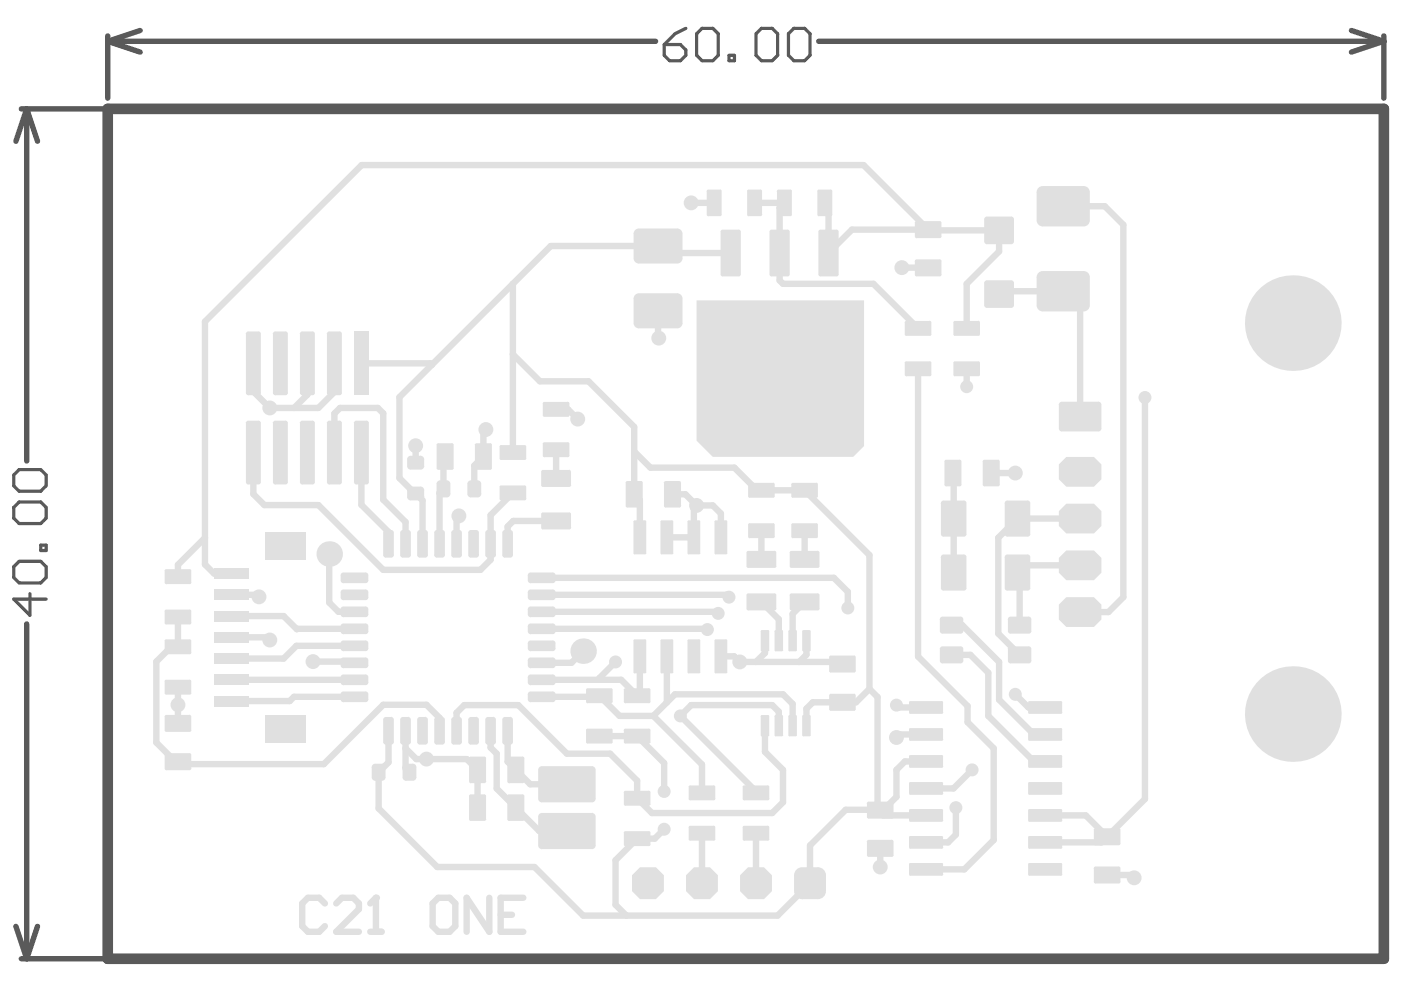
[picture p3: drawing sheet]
<svg xmlns="http://www.w3.org/2000/svg" width="297mm" height="210mm" viewBox="0 0 297 210" stroke-linecap="round" stroke-linejoin="round" font-family="sans-serif">
<g fill="none" stroke="#5a5a5a" stroke-width="1.1">
<path d="M22.8 7.6v13.2M22.8 8.8l6.9 2.2M22.8 8.8h116.2M29.7 6.5l-6.9 2.3M173.6 8.8h119.8M286.5 6.5l6.9 2.3M293.4 7.6v13.2M293.4 8.8l-6.9 2.2M4.5 23.1h286.6M5.7 23.1l-2.3 6.8M5.7 23.1v74.6M5.7 23.1l2.3 6.8"/>
<path d="M5.7 132.3v71M3.4 196.4l2.3 6.9M8 196.4l-2.3 6.9M4.5 203.3h286.6"/>
</g>
<path d="M140.8 9.4h3.5l1.1 1.2v1.1l-1.1 1.2h-2.3l-1.2-1.2zM145.4 6l-2.3 1.2-2.3 2.2M147.7 7.2l1.1-1.2h2.3l1.2 1.2v4.5l-1.2 1.2h-2.3l-1.1-1.2zM154.6 11.7h1.1v1.2h-1.1zM160.3 7.2l1.1-1.2h2.3l1.2 1.2v4.5l-1.2 1.2h-2.3l-1.1-1.2zM167.2 7.2l1.1-1.2h2.3l1.1 1.2v4.5l-1.1 1.2h-2.3l-1.1-1.2zM2.9 100.7l1.2-1.1h4.5l1.2 1.1v2.3l-1.2 1.1h-4.5l-1.2-1.1zM2.9 107.6l1.2-1.2h4.5l1.2 1.2v2.3l-1.2 1.1h-4.5l-1.2-1.1zM4.1 119h4.5l1.2 1.2v2.2l-1.2 1.2h-4.5l-1.2-1.2v-2.2zM8.6 115.6h1.2v1.1h-1.2zM6.3 125.9v4.6l-3.4-3.5h6.9" fill="none" stroke="#5a5a5a" stroke-width=".69"/>
<path d="M22.8 23.1h270.6v180.2h-270.6z" fill="none" stroke="#5a5a5a" stroke-width="2.3"/>
<path d="M147.7 63.7h35.5v30.9l-2.3 2.3h-29.8l-3.4-3.5z" fill="#e0e0e0"/>
<g fill="none" stroke="#e0e0e0" stroke-width="1.4">
<path d="M165.3 53.6v5.9l.7 .7M191.2 56.7l5.6 .1M196.8 48.7l.1 .1M91.3 77l.3 .3M139.5 71.5l.2 .2M53.7 83l3.5 3.5M65.2 83.7l-2.8 2.8h5.1M94.4 96.8l-.4 .3M100.6 98.7v5M103 91.1l-.5 .5v5.2M117.9 86.8h2.5M155.7 99.2l4.8 4.8h.9"/>
<path d="M37.7 119.8v2.5M82.4 112.8v2.5M84.7 101.4l3.3 3.2h.1M86 110.7v4.6M94 103.7l-.8 .8M97.3 109.4l-.5 .5v5.4M104 109.2v6.1M104 118.7l-2.1 2.1M147.1 107.7v6.2M202 100.3l.2 .2M210.2 100.3h5.1M215.7 110l-4 4"/>
<path d="M37.7 130.8v6.3h-1.4M45.4 121.6h3.6M54.5 126.1l.4 .4M56.6 135.1l.6 .6M63 133.3l-.1 .1M71.8 129.7h3.4M123.6 138.1l-2.4 2.4M149.8 133.3l.2 .2M151.9 129.7l.4 .3M154.1 126.1l.5 .5M155.7 139.2l1.2 1.1h3.4M170.6 127.6l-2.5 2.6"/>
<path d="M201.7 138.9h4M201.7 132.5h2.3M215.7 121.4l.5 .4M229 129.8h6M33.1 140.3v17.1M37.7 145.7v7.7M74.9 140.3l.3 .2M86 154.9v3.8l2.3 2.2M104 154.9v3.6l1.3 1.3M126.8 147.7l.3-.2 4.3 4.3M143.1 147.2l-4.6 4.6M163.7 149.5l1.4 1.4"/>
<path d="M166 147.2l2.1 2M172.3 148.9h6.3M178.2 140.3l.4 .5M186.1 147.8l-1.8-1.7-2.8 2.8M190.7 155.7h5.6M219.2 155.7h2.4M86 162.9l.8 .8M109.4 163.2l3 3.1M140.8 175.8l-2 2M160.3 167.8v.3M166 163.2v6.9M202.7 177l-1.7 1.6"/>
<path d="M206.1 163.2l-3.9 4M230.2 172.9l4.5 4.5-1.2 1.2M130.5 191.8l2.3 2.3M239.9 185.5l.6 .6"/>
</g>
<circle cx="49" cy="144.1" r=".68" fill="#e0e0e0"/>
<g fill="none" stroke="#e0e0e0" stroke-width="1.4">
<path d="M146.5 43h4.9M154.9 53.6h-13.9l-1.5-1.4h-22.7l-8.1 8M160 43h6.3l-1 1v9.6M174.9 43l.8 .8v9.8l4.9-4.9h16.2l-13.7-13.7h-106.4l-33.2 33.2v51.5l1.9 1.9M196.9 48.8h14.9v4.5l-6.8 6.9v9.4M225.4 43.7h8.8l4 4v78.9l-3.2 3.2M53.7 77v6M65.2 77v6.7M70.9 77v6.1l-3.4 3.4M76.6 77h14.7M108.7 60.2v35.7M108.7 75.1l5.8 5.7h10.3l9.7 9.7v14.3l1.2 1.2v7.9"/>
<path d="M108.7 60.2l-24 24v17.2M139.5 65.9v5.6M166 60.2h19.2l9.4 9.4M194.6 78.2v61l10.5 10.5v3.4l5.6 5.6v19.4l-6.2 6.2h-8.2M205 78.2v3.8M211.8 61.7h13.6l3.6 3.6v23M53.7 96v8.8l2.4 2.3h11.4l13.8 13.7h20.6M57.2 86.5h5.2M70.9 96v-8.3l1.2-1.2h8l1.2 1.1v18.3l4.7 4.8M76.6 96v11l5.8 5.8M88.1 94.5v3.6M94 97.1v6.6"/>
<path d="M102.5 96.8l-1.9 1.9M117.9 95.4v6M120.4 86.8l2.1 2.1M134.5 95.7l3.4 3.5h17.8M242.8 84.3v85.1l-8.1 8M43.5 114l-5.8 5.8M69.8 117.5v10.3l2 1.9M88.1 104.6l1.5 1.5v9.2M93.2 104.5v10.8M104 115.3v3.4M108.7 104.5l-4.7 4.7M117.9 110.5h-9.1l-1.2 1.1v3.7"/>
<path d="M141.4 113.9h5.7M142.6 104.8h2.7l2.4 2.4M147.7 107.2h3.4l1.7 1.7v5M147.7 107.2l-.6 .5M161.4 112.5v6.1M161.4 104h9.2l13.7 13.7v28.4M170.6 112.5v6.1M202.2 100.5v20.9M211.7 114v20.3l4.5 4.6M215.7 110h13.3M229 119.9h-11.7l-1.6 1.5M36.3 137.1l-3.2 3.2"/>
<path d="M49 135.1h7.6M49 126.1h5.5M49 130.6h11.1l2.8 2.8M63 133.3h12.2M75.2 136.9h-12.4l-2.7 2.7h-11.1M114.8 122.5h62l3 3v3.4M114.8 126.1h39.3M114.8 133.3h35M114.8 129.7h37.1M135.7 139.2v7.7l-.6 .6-3.4-3.4h-16.9M141.4 139.2v9.7M152.8 139.2h2.9"/>
<path d="M161.4 127.6l3.7 3.7v4.5M162.2 135.8v2.6l-1.9 1.9h17.9M168.1 130.2v5.6M171 135.8v3l-1.6 1.5M204 132.5l7.8 7.8v8.1l7.4 7.3M205.7 138.9l3.8 3.7v9.2l9.7 9.6h2.4M216.2 121.8v10.7M49 144.1h26.2M66.4 140.3h8.5M75.2 147.7h-12.9l-.9 .9h-12.4M82.4 154.9v6.7l-2.1 2.1v7.7l12.4 12.4h20.6l10.3 10.3h41.3l6.8-6.8v-8l7.6-7.6h8l2.8-2.7v-5.8l1.8-1.8h4.4M86 158.7v4.2"/>
<path d="M93.2 154.9v-2.7l-2.8-2.8h-9.1l-12.6 12.6h-31l-4.6-4.6M96.8 154.9v-3.8l1.6-1.6h11.5l10.3 10.3h9.2l5.7 5.7v3.7l3.1 3.2h25.5l2.3-2.3M105.3 159.8v7.4l9 9h5.9M107.6 154.9v6.6l1.8 1.7M114.8 147.7h12M114.8 140.5h6.4M127.1 156.1h8l5.7 5.7v6M130.5 140.3l-3.4 3.5v.3M131.4 151.8h7.1l10.3 10.3v6M143.1 147.2h22.9M162.2 153.9v5.5l3.8 3.8M163.7 149.5h-17.2l-2.2 2.3 16 16"/>
<path d="M165.1 150.9v3M168.1 149.2v4.7M172.3 148.9l-1.3 1.4v3.6M178.6 148.9h2.9M186.1 147.8v23.9l1.2 1.2h9M190.1 149.5l.5 .5h5.7M190.7 155.7l-.6 .7M215.3 147.2l2.8 2.8h3.5M88.3 160.9h10.7l2.2 2.3v8M112.4 166.3h7.8M138.8 177.8h-3.7l-4.6 4.6v9.4M148.8 176.7v10.6"/>
<path d="M160.3 176.7v10.6M186.6 179.9v3.9M196.3 178.6h4.7M196.3 167.2h5.9M202.7 171.2v5.8M221.6 178.6h11.9M221.6 172.9h8.6M68.9 191.6l-1.2-1.2h-2.4l-1.2 1.2v4.8l1.2 1.2h2.4l1.2-1.2M71.3 191.6l1.2-1.2h2.4l1.2 1.2v1.2l-4.8 4.8h4.8M78.5 197.6h2.4M79.7 190.4v7.2M234.7 185.5h5.2"/>
</g>
<circle cx="79.7" cy="190.4" r=".68" fill="#e0e0e0"/>
<path d="M79.7 190.4l-1.2 1.2M91.7 191.6l1.2-1.2h2.4l1.2 1.2v4.8l-1.2 1.2h-2.4l-1.2-1.2zM103.7 190.4v7.2l-4.8-7.2v7.2M106.1 194h2.5M111 190.4h-4.9v7.2h4.9" fill="none" stroke="#e0e0e0" stroke-width="1.4"/>
<g fill="#e0e0e0">
<path d="M170 189v1.6zM168.4 189h1.6v1.6a1.69 1.69 0 0 1-1.6-1.6z"/>
<path d="M173.4 189h1.7zM173.4 189h1.7a1.69 1.69 0 0 1-1.7 1.6z"/>
<path d="M173.4 183.9v1.7zM173.4 183.9a1.69 1.69 0 0 1 1.7 1.7h-1.7z"/>
<path d="M168.4 185.6h1.6zM168.9 184.4l.7-.5h.4v1.7h-1.6v-.5z"/>
<path d="M224.5 85.8h.6zM224.7 85.4l.4-.2v.6h-.6z"/>
<path d="M225.1 90.9v.6zM224.5 90.9h.6v.6a.63 .63 0 0 1-.6-.6z"/>
<path d="M232.9 90.9h.6zM232.9 90.9h.6a.63 .63 0 0 1-.6 .6z"/>
<path d="M232.9 85.2v.6zM232.9 85.2a.63 .63 0 0 1 .6 .6h-.6z"/>
<path d="M35.2 147v.3zM34.9 147h.3v.3z"/>
<path d="M40.2 147h.3zM40.2 147h.3l-.3 .3z"/>
<path d="M40.2 144.1v.3zM40.2 144.1l.3 .3h-.3z"/>
<path d="M34.9 144.4h.3zM35 144.3l.2-.2v.3h-.3z"/>
<path d="M35.2 138.4v.3zM34.9 138.4h.3v.3z"/>
<path d="M40.2 138.4h.3zM40.2 138.4h.3l-.3 .3z"/>
<path d="M40.2 135.6v.3zM40.2 135.6l.3 .3h-.3z"/>
<path d="M34.9 135.9h.3zM35 135.7l.2-.1v.3h-.3z"/>
<path d="M35.2 132.1v.3zM34.9 132.1h.3v.3z"/>
<path d="M40.2 132.1h.3zM40.2 132.1h.3l-.3 .3z"/>
<path d="M40.2 129.2v.4zM40.2 129.2l.3 .4h-.3z"/>
<path d="M34.9 129.6h.3zM35 129.4l.2-.2v.4h-.3z"/>
<path d="M35.2 123.5v.3zM34.9 123.5h.3v.3z"/>
<path d="M40.2 123.5h.3zM40.2 123.5h.3l-.3 .3z"/>
<path d="M40.2 120.7v.3zM40.2 120.7l.3 .3h-.3z"/>
<path d="M34.9 121h.3zM35 120.8l.2-.1v.3h-.3z"/>
<path d="M72.2 147.2h.6zM72.3 146.9l.5-.3v.6h-.6z"/>
<path d="M72.8 148.3v.6zM72.2 148.3h.6v.6l-.5-.3z"/>
<path d="M77.5 148.3h.6zM77.5 148.3h.6l-.3 .5-.3 .1z"/>
<path d="M77.5 146.6v.6zM77.5 146.6l.3 .1 .3 .5h-.6z"/>
<path d="M72.2 140h.6zM72.3 139.7l.5-.3v.6h-.6z"/>
<path d="M72.8 141.1v.6zM72.2 141.1h.6v.6l-.5-.3z"/>
<path d="M77.5 141.1h.6zM77.5 141.1h.6l-.3 .5-.3 .1z"/>
<path d="M77.5 139.4v.6zM77.5 139.4l.3 .1 .3 .5h-.6z"/>
<path d="M72.2 136.4h.6zM72.3 136.1l.5-.3v.6h-.6z"/>
<path d="M72.8 137.5v.6zM72.2 137.5h.6v.6l-.5-.3z"/>
<path d="M77.5 137.5h.6zM77.5 137.5h.6l-.3 .5-.3 .1z"/>
<path d="M77.5 135.8v.6zM77.5 135.8l.3 .1 .3 .5h-.6z"/>
<path d="M72.2 129.2h.6zM72.3 128.9l.5-.3v.6h-.6z"/>
<path d="M72.8 130.3v.5zM72.2 130.3h.6v.5l-.5-.2z"/>
<path d="M77.5 130.3h.6zM77.5 130.3h.6l-.3 .5h-.3z"/>
<path d="M77.5 128.6v.6zM77.5 128.6l.3 .1 .3 .5h-.6z"/>
<path d="M72.2 121.9h.6zM72.3 121.7l.5-.3v.5h-.6z"/>
<path d="M72.8 123.1v.5zM72.2 123.1h.6v.5h-.3z"/>
<path d="M77.5 123.1h.6zM77.5 123.1h.6l-.3 .5h-.3z"/>
<path d="M77.5 121.4v.5zM77.5 121.4l.3 .1 .3 .4h-.6z"/>
<path d="M94.8 104.7h.7zM94.8 104.7h.7a.73 .73 0 0 1-.7 .8z"/>
<path d="M94.8 101.9v.7zM94.8 101.9a.73 .73 0 0 1 .7 .7h-.7z"/>
<path d="M92.6 102.6h.7zM92.8 102.1l.5-.2v.7h-.7z"/>
<path d="M93.3 104.7v.8zM92.6 104.7h.7v.8a.73 .73 0 0 1-.7-.8z"/>
<path d="M101.3 104.7h.7zM101.3 104.7h.7a.73 .73 0 0 1-.7 .8z"/>
<path d="M101.3 101.9v.7zM101.3 101.9a.73 .73 0 0 1 .7 .7h-.7z"/>
<path d="M99.1 102.6h.7zM99.3 102.1l.5-.2v.7h-.7z"/>
<path d="M99.8 104.7v.8zM99.1 104.7h.7v.8a.73 .73 0 0 1-.7-.8z"/>
<path d="M140.3 142.5v.3zM140 142.5h.3v.3z"/>
<path d="M142.5 142.5h.2zM142.5 142.5h.2l-.2 .3z"/>
<path d="M142.5 135.6v.2zM142.5 135.6l.2 .2h-.2z"/>
<path d="M140 135.8h.3zM140.1 135.7l.2-.1v.2h-.3z"/>
<path d="M146.3 177.9v.3zM146 177.9h.3v.3z"/>
<path d="M151.3 177.9h.4zM151.3 177.9h.4l-.4 .3z"/>
<path d="M151.3 175.1v.3zM151.3 175.1l.4 .3h-.4z"/>
<path d="M146 175.4h.3zM146.1 175.2l.2-.1v.3h-.3z"/>
<path d="M146.3 169.4v.3zM146 169.4h.3v.3z"/>
<path d="M151.3 169.4h.4zM151.3 169.4h.4l-.4 .3z"/>
<path d="M151.3 166.5v.3zM151.3 166.5l.4 .3h-.4z"/>
<path d="M146 166.8h.3zM146.1 166.7l.2-.2v.3h-.3z"/>
<path d="M146 142.5v.3zM145.8 142.5h.2v.3z"/>
<path d="M148.2 142.5h.3zM148.2 142.5h.3l-.3 .3z"/>
<path d="M148.2 135.6v.2zM148.2 135.6l.3 .2h-.3z"/>
<path d="M145.8 135.8h.2zM145.8 135.7l.2-.1v.2h-.2z"/>
<path d="M214.4 45.9v.6zM214.4 45.9a.59 .59 0 0 1 .6 .6h-.6z"/>
<path d="M208.7 46.5h.6zM208.8 46.1l.5-.2v.6h-.6z"/>
<path d="M209.3 51.2v.6zM208.7 51.2h.6v.6a.59 .59 0 0 1-.6-.6z"/>
<path d="M214.4 51.2h.6zM214.4 51.2h.6a.59 .59 0 0 1-.6 .6z"/>
<path d="M218 183.2h.3zM218 183.1l.3-.1v.2h-.3z"/>
<path d="M218.3 185.4v.3zM218 185.4h.3v.3z"/>
<path d="M224.9 185.4h.3zM224.9 185.4h.3l-.3 .3z"/>
<path d="M224.9 183v.2zM224.9 183l.3 .2h-.3z"/>
<path d="M218 177.5h.3zM218 177.4l.3-.1v.2h-.3z"/>
<path d="M218.3 179.7v.3zM218 179.7h.3v.3z"/>
<path d="M224.9 179.7h.3zM224.9 179.7h.3l-.3 .3z"/>
<path d="M224.9 177.3v.2zM224.9 177.3l.3 .2h-.3z"/>
<path d="M218 171.8h.3zM218 171.7l.3-.2v.3h-.3z"/>
<path d="M218.3 174v.2zM218 174h.3v.2z"/>
<path d="M224.9 174h.3zM224.9 174h.3l-.3 .2z"/>
<path d="M224.9 171.5v.3zM224.9 171.5l.3 .3h-.3z"/>
<path d="M218 166.1h.3zM218 165.9l.3-.1v.3h-.3z"/>
<path d="M218.3 168.2v.3zM218 168.2h.3v.3z"/>
<path d="M224.9 168.2h.3zM224.9 168.2h.3l-.3 .3z"/>
<path d="M224.9 165.8v.3zM224.9 165.8l.3 .3h-.3z"/>
<path d="M218 154.6h.3zM218 154.5l.3-.1v.2h-.3z"/>
<path d="M218.3 156.8v.3zM218 156.8h.3v.3z"/>
<path d="M224.9 156.8h.3zM224.9 156.8h.3l-.3 .3z"/>
<path d="M224.9 154.4v.2zM224.9 154.4l.3 .2h-.3z"/>
<path d="M218 148.9h.3zM218 148.8l.3-.2v.3h-.3z"/>
<path d="M218.3 151.1v.3zM218 151.1h.3v.3z"/>
<path d="M224.9 151.1h.3zM224.9 151.1h.3l-.3 .3z"/>
<path d="M224.9 148.6v.3zM224.9 148.6l.3 .3h-.3z"/>
<path d="M40.2 151.6v.3zM40.2 151.6l.3 .3h-.3z"/>
<path d="M34.9 151.9h.4zM35 151.8l.3-.2v.3h-.4z"/>
<path d="M35.3 154.8v.4zM34.9 154.8h.4v.4z"/>
<path d="M40.2 154.8h.3zM40.2 154.8h.3l-.3 .4z"/>
<path d="M40.2 159.7v.4zM40.2 159.7l.3 .4h-.3z"/>
<path d="M34.9 160.1h.4zM35 159.9l.3-.2v.4h-.4z"/>
<path d="M35.3 162.9v.4zM34.9 162.9h.4v.4z"/>
<path d="M40.2 162.9h.3zM40.2 162.9h.3l-.3 .4z"/>
<path d="M58.3 83.3v.5zM57.9 83.3h.4v.5l-.2-.1z"/>
<path d="M60.6 83.3h.4zM60.6 83.3h.4v.3l-.4 .2z"/>
<path d="M60.6 70.3v.5zM60.6 70.3l.4 .2v.3h-.4z"/>
<path d="M57.9 70.8h.4zM57.9 70.5l.4-.2v.5h-.4z"/>
<path d="M64.1 83.3v.5zM63.6 83.3h.5v.5l-.3-.1z"/>
<path d="M66.3 83.3h.5zM66.3 83.3h.5l-.3 .4-.2 .1z"/>
<path d="M66.3 70.3v.5zM66.3 70.3h.2l.3 .5h-.5z"/>
<path d="M63.6 70.8h.5zM63.7 70.5l.4-.2v.5h-.5z"/>
<path d="M72.2 143.6h.6zM72.3 143.3l.5-.3v.6h-.6z"/>
<path d="M72.8 144.7v.6zM72.2 144.7h.6v.6l-.5-.3z"/>
<path d="M77.5 144.7h.6zM77.5 144.7h.6l-.3 .5-.3 .1z"/>
<path d="M77.5 143v.6zM77.5 143l.3 .1 .3 .5h-.6z"/>
<path d="M72.2 132.8h.6zM72.3 132.5l.5-.3v.6h-.6z"/>
<path d="M72.8 133.9v.5zM72.2 133.9h.6v.5h-.3z"/>
<path d="M77.5 133.9h.6zM77.5 133.9h.6l-.3 .5h-.3z"/>
<path d="M77.5 132.2v.6zM77.5 132.2l.3 .1 .3 .5h-.6z"/>
<path d="M72.2 125.6h.6zM72.3 125.3l.5-.3v.6h-.6z"/>
<path d="M72.8 126.7v.5zM72.2 126.7h.6v.5h-.3z"/>
<path d="M77.5 126.7h.6zM77.5 126.7h.6l-.3 .5h-.3z"/>
<path d="M77.5 125v.6zM77.5 125l.3 .1 .3 .5h-.6z"/>
<path d="M86.5 152v.6zM86.5 152l.3 .1 .3 .5h-.6z"/>
<path d="M84.9 152.6h.5zM84.9 152.3l.5-.3v.6h-.5z"/>
<path d="M85.4 157.3v.6zM84.9 157.3h.5v.6l-.5-.3z"/>
<path d="M86.5 157.3h.6zM86.5 157.3h.6l-.3 .5-.3 .1z"/>
<path d="M82.9 152v.6zM82.9 152l.3 .1 .3 .5h-.6z"/>
<path d="M81.2 152.6h.6zM81.3 152.3l.5-.3v.6h-.6z"/>
<path d="M81.8 157.3v.6zM81.2 157.3h.6v.6l-.3-.1z"/>
<path d="M82.9 157.3h.6zM82.9 157.3h.6l-.1 .3-.5 .3z"/>
<path d="M87.5 164.8h.8zM87.5 164.8h.8a.73 .73 0 0 1-.8 .7z"/>
<path d="M87.5 161.9v.8zM87.5 161.9a.73 .73 0 0 1 .8 .8h-.8z"/>
<path d="M85.3 162.7h.8zM85.6 162.1l.5-.2v.8h-.8z"/>
<path d="M86.1 164.8v.7zM85.3 164.8h.8v.7a.73 .73 0 0 1-.8-.7z"/>
<path d="M82.9 112.4v.5zM82.9 112.4l.3 .1 .3 .4h-.6z"/>
<path d="M81.2 112.9h.6zM81.3 112.7l.5-.3v.5h-.6z"/>
<path d="M81.8 117.7v.5zM81.2 117.7h.6v.5h-.3z"/>
<path d="M82.9 117.7h.6zM82.9 117.7h.6l-.1 .3-.5 .2z"/>
<path d="M86.5 112.4v.5zM86.5 112.4l.3 .1 .3 .4h-.6z"/>
<path d="M84.9 112.9h.5zM84.9 112.7l.5-.3v.5h-.5z"/>
<path d="M85.4 117.7v.5zM84.9 117.7h.5v.5l-.5-.2z"/>
<path d="M86.5 117.7h.6zM86.5 117.7h.6l-.3 .5h-.3z"/>
<path d="M97.4 152v.6zM97.4 152l.3 .1 .2 .5h-.5z"/>
<path d="M95.7 152.6h.5zM95.8 152.3l.4-.3v.6h-.5z"/>
<path d="M96.2 157.3v.6zM95.7 157.3h.5v.6l-.4-.3z"/>
<path d="M97.4 157.3h.5zM97.4 157.3h.5l-.2 .5-.3 .1z"/>
<path d="M93.8 152v.6zM93.8 152l.2 .1 .3 .5h-.5z"/>
<path d="M92.1 152.6h.5zM92.1 152.3l.5-.3v.6h-.5z"/>
<path d="M92.6 157.3v.6zM92.1 157.3h.5v.6l-.3-.1z"/>
<path d="M93.8 157.3h.5zM93.8 157.3h.5l-.1 .3-.4 .3z"/>
<path d="M93.8 112.4v.5zM93.8 112.4l.2 .1 .3 .4h-.5z"/>
<path d="M92.1 112.9h.5zM92.1 112.7l.5-.3v.5h-.5z"/>
<path d="M92.6 117.7v.5zM92.1 117.7h.5v.5h-.3z"/>
<path d="M93.8 117.7h.5zM93.8 117.7h.5l-.1 .3-.4 .2z"/>
<path d="M97.4 112.4v.5zM97.4 112.4l.3 .1 .2 .4h-.5z"/>
<path d="M95.7 112.9h.5zM95.8 112.7l.4-.3v.5h-.5z"/>
<path d="M96.2 117.7v.5zM95.7 117.7h.5v.5l-.4-.2z"/>
<path d="M97.4 117.7h.5zM97.4 117.7h.5l-.2 .5h-.3z"/>
<path d="M95.8 99.2h.4zM95.8 99.2h.4l-.4 .4z"/>
<path d="M95.8 94v.3zM95.8 94l.4 .3h-.4z"/>
<path d="M92.6 94.3h.3zM92.6 94.2l.3-.2v.3h-.3z"/>
<path d="M92.9 99.2v.4zM92.6 99.2h.3v.4z"/>
<path d="M102.7 173.7h.4zM102.7 173.7h.4l-.4 .4z"/>
<path d="M102.7 168.4v.4zM102.7 168.4l.4 .4h-.4z"/>
<path d="M99.4 168.8h.4zM99.5 168.6l.3-.2v.4h-.4z"/>
<path d="M99.8 173.7v.4zM99.4 173.7h.4v.4z"/>
<path d="M104.6 152v.6zM104.6 152l.3 .1 .2 .5h-.5z"/>
<path d="M102.9 152.6h.6zM103 152.3l.5-.3v.6h-.6z"/>
<path d="M103.5 157.3v.6zM102.9 157.3h.6v.6l-.3-.1z"/>
<path d="M104.6 157.3h.5zM104.6 157.3h.5v.3l-.5 .3z"/>
<path d="M101 152v.6zM101 152l.3 .1 .2 .5h-.5z"/>
<path d="M99.3 152.6h.5zM99.4 152.3l.4-.3v.6h-.5z"/>
<path d="M99.8 157.3v.6zM99.3 157.3h.5v.6l-.4-.3z"/>
<path d="M101 157.3h.5zM101 157.3h.5v.3l-.5 .3z"/>
<path d="M102.7 165.7h.4zM102.7 165.7h.4l-.4 .3z"/>
<path d="M102.7 160.4v.4zM102.7 160.4l.4 .4h-.4z"/>
<path d="M99.4 160.8h.4zM99.5 160.6l.3-.2v.4h-.4z"/>
<path d="M99.8 165.7v.3zM99.4 165.7h.4v.3z"/>
<path d="M101 112.4v.5zM101 112.4l.3 .1 .2 .4h-.5z"/>
<path d="M99.3 112.9h.5zM99.4 112.7l.4-.3v.5h-.5z"/>
<path d="M99.8 117.7v.5zM99.3 117.7h.5v.5l-.4-.2z"/>
<path d="M101 117.7h.5zM101 117.7h.5v.3l-.5 .2z"/>
<path d="M104.6 112.4v.5zM104.6 112.4l.3 .1 .2 .4h-.5z"/>
<path d="M102.9 112.9h.6zM103 112.7l.5-.3v.5h-.6z"/>
<path d="M103.5 117.7v.5zM102.9 117.7h.6v.5l-.5-.2z"/>
<path d="M104.6 117.7h.5zM104.6 117.7h.5v.3l-.5 .2z"/>
<path d="M103.9 99.2h.4zM103.9 99.2h.4l-.4 .4z"/>
<path d="M103.9 94v.3zM103.9 94l.4 .3h-.4z"/>
<path d="M100.7 94.3h.4zM100.7 94.2l.4-.2v.3h-.4z"/>
<path d="M101.1 99.2v.4zM100.7 99.2h.4v.4z"/>
<path d="M140.3 117.3v.2zM140 117.3h.3v.2z"/>
<path d="M142.5 117.3h.2zM142.5 117.3h.2l-.2 .2z"/>
<path d="M142.5 110.3v.3zM142.5 110.3l.2 .3h-.2z"/>
<path d="M140 110.6h.3zM140.1 110.5l.2-.2v.3h-.3z"/>
<path d="M146 117.3v.2zM145.8 117.3h.2v.2z"/>
<path d="M148.2 117.3h.3zM148.2 117.3h.3l-.3 .2z"/>
<path d="M148.2 110.3v.3zM148.2 110.3l.3 .3h-.3z"/>
<path d="M145.8 110.6h.2zM145.8 110.5l.2-.2v.3h-.2z"/>
<path d="M149.8 40.5h.4zM149.9 40.4l.3-.2v.3h-.4z"/>
<path d="M150.2 45.5v.3zM149.8 45.5h.4v.3z"/>
<path d="M152.7 45.5h.3zM152.7 45.5h.3l-.3 .3z"/>
<path d="M152.7 40.2v.3zM152.7 40.2l.3 .3h-.3z"/>
<path d="M158.4 40.5h.3zM158.5 40.4l.2-.2v.3h-.3z"/>
<path d="M158.7 45.5v.3zM158.4 45.5h.3v.3z"/>
<path d="M161.3 45.5h.3zM161.3 45.5h.3l-.3 .3z"/>
<path d="M161.3 40.2v.3zM161.3 40.2l.3 .3h-.3z"/>
<path d="M165.8 151.6v.3zM165.8 151.6l.2 .3h-.2z"/>
<path d="M164.2 151.9h.3zM164.3 151.7l.2-.1v.3h-.3z"/>
<path d="M164.5 155.8v.3zM164.2 155.8h.3v.3z"/>
<path d="M165.8 155.8h.2zM165.8 155.8h.2l-.2 .3z"/>
<path d="M168.7 151.6v.3zM168.7 151.6l.3 .3h-.3z"/>
<path d="M167.1 151.9h.3zM167.2 151.7l.2-.1v.3h-.3z"/>
<path d="M167.4 155.8v.3zM167.1 155.8h.3v.3z"/>
<path d="M168.7 155.8h.3zM168.7 155.8h.3l-.3 .3z"/>
<path d="M165.8 133.6v.3zM165.8 133.6l.2 .3h-.2z"/>
<path d="M164.2 133.9h.3zM164.3 133.7l.2-.1v.3h-.3z"/>
<path d="M164.5 137.8v.3zM164.2 137.8h.3v.3z"/>
<path d="M165.8 137.8h.2zM165.8 137.8h.2l-.2 .3z"/>
<path d="M168.7 133.6v.3zM168.7 133.6l.3 .3h-.3z"/>
<path d="M167.1 133.9h.3zM167.2 133.7l.2-.1v.3h-.3z"/>
<path d="M167.4 137.8v.3zM167.1 137.8h.3v.3z"/>
<path d="M168.7 137.8h.3zM168.7 137.8h.3l-.3 .3z"/>
<path d="M164.7 40.5h.3zM164.8 40.4l.2-.2v.3h-.3z"/>
<path d="M165 45.5v.3zM164.7 45.5h.3v.3z"/>
<path d="M167.6 45.5h.3zM167.6 45.5h.3l-.3 .3z"/>
<path d="M167.6 40.2v.3zM167.6 40.2l.3 .3h-.3z"/>
<path d="M173.3 40.5h.3zM173.3 40.4l.3-.2v.3h-.3z"/>
<path d="M173.6 45.5v.3zM173.3 45.5h.3v.3z"/>
<path d="M176.1 45.5h.4zM176.1 45.5h.4l-.4 .3z"/>
<path d="M176.1 40.2v.3zM176.1 40.2l.4 .3h-.4z"/>
<path d="M184.2 181.3v.4zM183.8 181.3h.4v.4z"/>
<path d="M189.1 181.3h.3zM189.1 181.3h.3l-.3 .4z"/>
<path d="M189.1 178.1v.3zM189.1 178.1l.3 .3h-.3z"/>
<path d="M183.8 178.4h.4zM183.9 178.2l.3-.1v.3h-.4z"/>
<path d="M184.2 173.2v.4zM183.8 173.2h.4v.4z"/>
<path d="M189.1 173.2h.3zM189.1 173.2h.3l-.3 .4z"/>
<path d="M189.1 170v.3zM189.1 170l.3 .3h-.3z"/>
<path d="M183.8 170.3h.4zM183.9 170.1l.3-.1v.3h-.4z"/>
<path d="M192.1 79.4v.4zM191.8 79.4h.3v.4z"/>
<path d="M197.2 79.4h.3zM197.2 79.4h.3l-.3 .4z"/>
<path d="M197.2 76.6v.3zM197.2 76.6l.3 .3h-.3z"/>
<path d="M191.8 76.9h.3zM191.9 76.8l.2-.2v.3h-.3z"/>
<path d="M192.1 70.9v.3zM191.8 70.9h.3v.3z"/>
<path d="M197.2 70.9h.3zM197.2 70.9h.3l-.3 .3z"/>
<path d="M197.2 68.1v.3zM197.2 68.1l.3 .3h-.3z"/>
<path d="M191.8 68.4h.3zM191.9 68.2l.2-.1v.3h-.3z"/>
<path d="M199.5 118.1h.5zM199.6 117.8l.4-.2v.5h-.5z"/>
<path d="M200 124.7v.5zM199.5 124.7h.5v.5l-.2-.1z"/>
<path d="M204.4 124.7h.5zM204.4 124.7h.5l-.3 .4-.2 .1z"/>
<path d="M204.4 117.6v.5zM204.4 117.6h.2l.3 .5h-.5z"/>
<path d="M199.5 106.7h.5zM199.6 106.4l.4-.3v.6h-.5z"/>
<path d="M200 113.2v.6zM199.5 113.2h.5v.6l-.4-.3z"/>
<path d="M204.4 113.2h.5zM204.4 113.2h.5l-.1 .3-.4 .3z"/>
<path d="M204.4 106.1v.6zM204.4 106.1l.4 .3 .1 .3h-.5z"/>
<path d="M203.5 102.8h.3zM203.5 102.8h.3l-.3 .3z"/>
<path d="M203.5 97.5v.3zM203.5 97.5l.3 .3h-.3z"/>
<path d="M200.2 97.8h.4zM200.3 97.7l.3-.2v.3h-.4z"/>
<path d="M200.6 102.8v.3zM200.2 102.8h.4v.3z"/>
<path d="M207.5 68.1v.3zM207.5 68.1l.3 .3h-.3z"/>
<path d="M202.1 68.4h.4zM202.2 68.2l.3-.1v.3h-.4z"/>
<path d="M202.5 70.9v.3zM202.1 70.9h.4v.3z"/>
<path d="M207.5 70.9h.3zM207.5 70.9h.3l-.3 .3z"/>
<path d="M207.5 76.6v.3zM207.5 76.6l.3 .3h-.3z"/>
<path d="M202.1 76.9h.4zM202.2 76.8l.3-.2v.3h-.4z"/>
<path d="M202.5 79.4v.4zM202.1 79.4h.4v.4z"/>
<path d="M207.5 79.4h.3zM207.5 79.4h.3l-.3 .4z"/>
<path d="M214.4 59.4v.6zM214.4 59.4a.59 .59 0 0 1 .6 .6h-.6z"/>
<path d="M208.7 60h.6zM208.8 59.6l.5-.2v.6h-.6z"/>
<path d="M209.3 64.7v.6zM208.7 64.7h.6v.6a.59 .59 0 0 1-.6-.6z"/>
<path d="M214.4 64.7h.6zM214.4 64.7h.6a.59 .59 0 0 1-.6 .6z"/>
<path d="M218 160.4h.3zM218 160.2l.3-.1v.3h-.3z"/>
<path d="M218.3 162.5v.3zM218 162.5h.3v.3z"/>
<path d="M224.9 162.5h.3zM224.9 162.5h.3l-.3 .3z"/>
<path d="M224.9 160.1v.3zM224.9 160.1l.3 .3h-.3z"/>
<path d="M58.3 102.2v.5zM57.9 102.2h.4v.5l-.2-.1z"/>
<path d="M60.6 102.2h.4zM60.6 102.2h.4v.3l-.4 .2z"/>
<path d="M60.6 89.2v.5zM60.6 89.2l.4 .2v.3h-.4z"/>
<path d="M57.9 89.7h.4zM57.9 89.4l.4-.2v.5h-.4z"/>
<path d="M64.1 102.2v.5zM63.6 102.2h.5v.5l-.3-.1z"/>
<path d="M66.3 102.2h.5zM66.3 102.2h.5l-.3 .4-.2 .1z"/>
<path d="M66.3 89.2v.5zM66.3 89.2l.2 .1 .3 .4h-.5z"/>
<path d="M63.6 89.7h.5zM63.7 89.4l.4-.2v.5h-.5z"/>
<path d="M75.5 102.2v.5zM75 102.2h.5v.5l-.2-.1z"/>
<path d="M77.7 102.2h.5zM77.7 102.2h.5l-.1 .3-.4 .2z"/>
<path d="M77.7 89.2v.5zM77.7 89.2l.4 .2 .1 .3h-.5z"/>
<path d="M75 89.7h.5zM75.1 89.4l.4-.2v.5h-.5z"/>
<path d="M167 48.7v.4zM167 48.7l.4 .2v.2h-.4z"/>
<path d="M163.1 49.1h.5zM163.2 48.9l.4-.2v.4h-.5z"/>
<path d="M163.6 58.2v.4zM163.1 58.2h.5v.4l-.2-.1z"/>
<path d="M167 58.2h.4zM167 58.2h.4l-.2 .3-.2 .1z"/>
<path d="M177.4 48.7v.4zM177.4 48.7l.3 .2 .1 .2h-.4z"/>
<path d="M173.5 49.1h.4zM173.6 48.9l.3-.2v.4h-.4z"/>
<path d="M173.9 58.2v.4zM173.5 58.2h.4v.4l-.2-.1z"/>
<path d="M177.4 58.2h.4zM177.4 58.2h.4l-.2 .3-.2 .1z"/>
<path d="M111.9 147.2h.6zM112 146.9l.5-.3v.6h-.6z"/>
<path d="M112.5 148.3v.6zM111.9 148.3h.6v.6l-.3-.1z"/>
<path d="M117.2 148.3h.6zM117.2 148.3h.6l-.1 .3-.5 .3z"/>
<path d="M117.2 146.6v.6zM117.2 146.6l.5 .3 .1 .3h-.6z"/>
<path d="M111.9 136.4h.6zM112 136.1l.5-.3v.6h-.6z"/>
<path d="M112.5 137.5v.6zM111.9 137.5h.6v.6l-.5-.3z"/>
<path d="M117.2 137.5h.6zM117.2 137.5h.6l-.1 .3-.5 .3z"/>
<path d="M117.2 135.8v.6zM117.2 135.8l.3 .1 .3 .5h-.6z"/>
<path d="M111.9 140h.6zM112 139.7l.5-.3v.6h-.6z"/>
<path d="M112.5 141.1v.6zM111.9 141.1h.6v.6l-.5-.3z"/>
<path d="M117.2 141.1h.6zM117.2 141.1h.6l-.1 .3-.5 .3z"/>
<path d="M117.2 139.4v.6zM117.2 139.4l.3 .1 .3 .5h-.6z"/>
<path d="M111.9 129.2h.6zM112 128.9l.5-.3v.6h-.6z"/>
<path d="M112.5 130.3v.5zM111.9 130.3h.6v.5l-.5-.2z"/>
<path d="M117.2 130.3h.6zM117.2 130.3h.6l-.1 .3-.5 .2z"/>
<path d="M117.2 128.6v.6zM117.2 128.6l.3 .1 .3 .5h-.6z"/>
<path d="M111.9 121.9h.6zM112 121.7l.5-.3v.5h-.6z"/>
<path d="M112.5 123.1v.5zM111.9 123.1h.6v.5h-.3z"/>
<path d="M117.2 123.1h.6zM117.2 123.1h.6l-.3 .5h-.3z"/>
<path d="M117.2 121.4v.5zM117.2 121.4l.5 .3 .1 .2h-.6z"/>
<path d="M106.2 105.8v.3zM105.9 105.8h.3v.3z"/>
<path d="M111.2 105.8h.4zM111.2 105.8h.4l-.4 .3z"/>
<path d="M111.2 102.9v.3zM111.2 102.9l.4 .3h-.4z"/>
<path d="M105.9 103.2h.3zM106 103.1l.2-.2v.3h-.3z"/>
<path d="M89.2 103.2v.7zM89.2 103.2a.73 .73 0 0 1 .7 .7h-.7z"/>
<path d="M86.3 103.9h.8zM86.5 103.4l.6-.2v.7h-.8z"/>
<path d="M87.1 105.4v.7zM86.3 105.4h.8v.7a.73 .73 0 0 1-.8-.7z"/>
<path d="M89.2 105.4h.7zM89.2 105.4h.7a.73 .73 0 0 1-.7 .7z"/>
<path d="M106.2 97.2v.3zM105.9 97.2h.3v.3z"/>
<path d="M111.2 97.2h.4zM111.2 97.2h.4l-.4 .3z"/>
<path d="M111.2 94.4v.3zM111.2 94.4l.4 .3h-.4z"/>
<path d="M105.9 94.7h.3zM106 94.5l.2-.1v.3h-.3z"/>
<path d="M120.4 93.8v.3zM120.4 93.8l.3 .3h-.3z"/>
<path d="M115.1 94.1h.3zM115.1 93.9l.3-.1v.3h-.3z"/>
<path d="M115.4 96.6v.3zM115.1 96.6h.3v.3z"/>
<path d="M120.4 96.6h.3zM120.4 96.6h.3l-.3 .3z"/>
<path d="M120.4 85.2v.3zM120.4 85.2l.3 .3h-.3z"/>
<path d="M115.1 85.5h.3zM115.1 85.4l.3-.2v.3h-.3z"/>
<path d="M115.4 88.1v.3zM115.1 88.1h.3v.3z"/>
<path d="M120.4 88.1h.3zM120.4 88.1h.3l-.3 .3z"/>
<path d="M137.6 176.2v.3zM137.6 176.2l.3 .3h-.3z"/>
<path d="M132.3 176.5h.3zM132.3 176.4l.3-.2v.3h-.3z"/>
<path d="M132.6 179.1v.3zM132.3 179.1h.3v.3z"/>
<path d="M137.6 179.1h.3zM137.6 179.1h.3l-.3 .3z"/>
<path d="M137.6 167.7v.3zM137.6 167.7l.3 .3h-.3z"/>
<path d="M132.3 168h.3zM132.3 167.8l.3-.1v.3h-.3z"/>
<path d="M132.6 170.5v.3zM132.3 170.5h.3v.3z"/>
<path d="M137.6 170.5h.3zM137.6 170.5h.3l-.3 .3z"/>
<path d="M129.6 154.5v.3zM129.6 154.5l.3 .3h-.3z"/>
<path d="M124.3 154.8h.3zM124.3 154.6l.3-.1v.3h-.3z"/>
<path d="M124.6 157.3v.3zM124.3 157.3h.3v.3z"/>
<path d="M129.6 157.3h.3zM129.6 157.3h.3l-.3 .3z"/>
<path d="M137.6 154.5v.3zM137.6 154.5l.3 .3h-.3z"/>
<path d="M132.3 154.8h.3zM132.3 154.6l.3-.1v.3h-.3z"/>
<path d="M132.6 157.3v.3zM132.3 157.3h.3v.3z"/>
<path d="M137.6 157.3h.3zM137.6 157.3h.3l-.3 .3z"/>
<path d="M129.6 145.9v.3zM129.6 145.9l.3 .3h-.3z"/>
<path d="M124.3 146.2h.3zM124.3 146.1l.3-.2v.3h-.3z"/>
<path d="M124.6 148.8v.3zM124.3 148.8h.3v.3z"/>
<path d="M129.6 148.8h.3zM129.6 148.8h.3l-.3 .3z"/>
<path d="M137.6 145.9v.3zM137.6 145.9l.3 .3h-.3z"/>
<path d="M132.3 146.2h.3zM132.3 146.1l.3-.2v.3h-.3z"/>
<path d="M132.6 148.8v.3zM132.3 148.8h.3v.3z"/>
<path d="M137.6 148.8h.3zM137.6 148.8h.3l-.3 .3z"/>
<path d="M134.6 142.5v.3zM134.3 142.5h.3v.3z"/>
<path d="M136.7 142.5h.3zM136.7 142.5h.3l-.3 .3z"/>
<path d="M136.7 135.6v.2zM136.7 135.6l.3 .2h-.3z"/>
<path d="M134.3 135.8h.3zM134.3 135.7l.3-.1v.2h-.3z"/>
<path d="M151.8 142.5v.3zM151.5 142.5h.3v.3z"/>
<path d="M153.9 142.5h.3zM153.9 142.5h.3l-.3 .3z"/>
<path d="M153.9 135.6v.2zM153.9 135.6l.3 .2h-.3z"/>
<path d="M151.5 135.8h.3zM151.5 135.7l.3-.1v.2h-.3z"/>
<path d="M143.6 62.2v1.1zM143.6 62.2a1.11 1.11 0 0 1 1.1 1.1h-1.1z"/>
<path d="M134.3 63.3h1.2zM134.6 62.6l.5-.4h.4v1.1h-1.2z"/>
<path d="M135.5 68.5v1.1zM134.3 68.5h1.2v1.1a1.11 1.11 0 0 1-1.2-1.1z"/>
<path d="M143.6 68.5h1.1zM143.6 68.5h1.1a1.11 1.11 0 0 1-1.1 1.1z"/>
<path d="M181.1 147.1v.4zM181.1 147.1l.3 .4h-.3z"/>
<path d="M175.8 147.5h.4zM175.8 147.3l.4-.2v.4h-.4z"/>
<path d="M176.2 150.3v.4zM175.8 150.3h.4v.4z"/>
<path d="M181.1 150.3h.3zM181.1 150.3h.3l-.3 .4z"/>
<path d="M181.1 139v.4zM181.1 139l.3 .4h-.3z"/>
<path d="M175.8 139.4h.4zM175.8 139.2l.4-.2v.4h-.4z"/>
<path d="M176.2 142.2v.4zM175.8 142.2h.4v.4z"/>
<path d="M181.1 142.2h.3zM181.1 142.2h.3l-.3 .4z"/>
<path d="M167.8 129.1v.3zM167.4 129.1h.4v.3z"/>
<path d="M173.4 129.1h.4zM173.4 129.1h.4l-.4 .3z"/>
<path d="M173.4 125.8v.4zM173.4 125.8l.4 .4h-.4z"/>
<path d="M167.4 126.2h.4zM167.5 126l.3-.2v.4h-.4z"/>
<path d="M158.6 129.1v.3zM158.3 129.1h.3v.3z"/>
<path d="M164.2 129.1h.4zM164.2 129.1h.4l-.4 .3z"/>
<path d="M164.2 125.8v.4zM164.2 125.8l.4 .4h-.4z"/>
<path d="M158.3 126.2h.3zM158.3 126l.3-.2v.4h-.3z"/>
<path d="M167.8 120v.4zM167.4 120h.4v.4z"/>
<path d="M173.4 120h.4zM173.4 120h.4l-.4 .4z"/>
<path d="M173.4 116.8v.4zM173.4 116.8l.4 .4h-.4z"/>
<path d="M167.4 117.2h.4zM167.5 117l.3-.2v.4h-.4z"/>
<path d="M158.6 120v.4zM158.3 120h.3v.4z"/>
<path d="M164.2 120h.4zM164.2 120h.4l-.4 .4z"/>
<path d="M164.2 116.8v.4zM164.2 116.8l.4 .4h-.4z"/>
<path d="M158.3 117.2h.3zM158.3 117l.3-.2v.4h-.3z"/>
<path d="M168.1 113.8v.3zM167.8 113.8h.3v.3z"/>
<path d="M173.1 113.8h.3zM173.1 113.8h.3l-.3 .3z"/>
<path d="M173.1 110.9v.4zM173.1 110.9l.3 .4h-.3z"/>
<path d="M167.8 111.3h.3zM167.8 111.1l.3-.2v.4h-.3z"/>
<path d="M158.9 113.8v.3zM158.6 113.8h.3v.3z"/>
<path d="M163.9 113.8h.3zM163.9 113.8h.4l-.4 .3z"/>
<path d="M163.9 110.9v.4zM163.9 110.9l.4 .4h-.4z"/>
<path d="M158.6 111.3h.3zM158.7 111.1l.2-.2v.4h-.3z"/>
<path d="M168.1 105.2v.3zM167.8 105.2h.3v.3z"/>
<path d="M173.1 105.2h.3zM173.1 105.2h.3l-.3 .3z"/>
<path d="M173.1 102.4v.3zM173.1 102.4l.3 .3h-.3z"/>
<path d="M167.8 102.7h.3zM167.8 102.5l.3-.1v.3h-.3z"/>
<path d="M158.9 105.2v.3zM158.6 105.2h.3v.3z"/>
<path d="M163.9 105.2h.3zM163.9 105.2h.4l-.4 .3z"/>
<path d="M163.9 102.4v.3zM163.9 102.4l.4 .3h-.4z"/>
<path d="M158.6 102.7h.3zM158.7 102.5l.2-.1v.3h-.3z"/>
<path d="M214.2 140.1v.6zM213.7 140.1h.5v.6l-.4-.3z"/>
<path d="M218.1 140.1h.6zM218.1 140.1h.6l-.1 .3-.5 .3z"/>
<path d="M218.1 137v.6zM218.1 137l.5 .3 .1 .3h-.6z"/>
<path d="M213.7 137.6h.5zM213.8 137.3l.4-.3v.6h-.5z"/>
<path d="M203.7 137v.6zM203.7 137l.5 .3v.3h-.5z"/>
<path d="M199.3 137.6h.5zM199.3 137.3l.5-.3v.6h-.5z"/>
<path d="M199.8 140.1v.6zM199.3 140.1h.5v.6l-.5-.3z"/>
<path d="M203.7 140.1h.5zM203.7 140.1h.5v.3l-.5 .3z"/>
<path d="M232.3 187v.3zM231.9 187h.4v.3z"/>
<path d="M237.2 187h.4zM237.2 187h.4l-.4 .3z"/>
<path d="M237.2 183.7v.4zM237.2 183.7l.4 .4h-.4z"/>
<path d="M231.9 184.1h.4zM232 183.9l.3-.2v.4h-.4z"/>
<path d="M232.3 178.9v.3zM231.9 178.9h.4v.3z"/>
<path d="M237.2 178.9h.4zM237.2 178.9h.4l-.4 .3z"/>
<path d="M237.2 175.6v.4zM237.2 175.6l.4 .4h-.4z"/>
<path d="M231.9 176h.4zM232 175.8l.3-.2v.4h-.4z"/>
<path d="M81 164.8h.7zM81 164.8h.7a.73 .73 0 0 1-.7 .7z"/>
<path d="M81 161.9v.8zM81 161.9a.73 .73 0 0 1 .7 .8h-.7z"/>
<path d="M78.8 162.7h.7zM79 162.1l.5-.2v.8h-.7z"/>
<path d="M79.5 164.8v.7zM78.8 164.8h.7v.7a.73 .73 0 0 1-.7-.7z"/>
<path d="M69.8 83.3v.5zM69.3 83.3h.5v.5l-.4-.2z"/>
<path d="M72 83.3h.5zM72 83.3h.5l-.3 .4-.2 .1z"/>
<path d="M72 70.3v.5zM72 70.3h.2l.3 .5h-.5z"/>
<path d="M69.3 70.8h.5zM69.4 70.5l.4-.2v.5h-.5z"/>
<path d="M52.6 83.3v.5zM52.1 83.3h.5v.5l-.2-.1z"/>
<path d="M54.8 83.3h.5zM54.8 83.3h.5l-.2 .4-.3 .1z"/>
<path d="M54.8 70.3v.5zM54.8 70.3h.3l.2 .5h-.5z"/>
<path d="M52.1 70.8h.5zM52.2 70.5l.4-.2v.5h-.5z"/>
<path d="M110.8 173.7h.4zM110.8 173.7h.4l-.4 .4z"/>
<path d="M110.8 168.4v.4zM110.8 168.4l.4 .4h-.4z"/>
<path d="M107.6 168.8h.3zM107.6 168.6l.3-.2v.4h-.3z"/>
<path d="M107.9 173.7v.4zM107.6 173.7h.3v.4z"/>
<path d="M111.9 132.8h.6zM112 132.5l.5-.3v.6h-.6z"/>
<path d="M112.5 133.9v.5zM111.9 133.9h.6v.5h-.3z"/>
<path d="M117.2 133.9h.6zM117.2 133.9h.6l-.3 .5h-.3z"/>
<path d="M117.2 132.2v.6zM117.2 132.2l.5 .3 .1 .3h-.6z"/>
<path d="M111.9 143.6h.6zM112 143.3l.5-.3v.6h-.6z"/>
<path d="M112.5 144.7v.6zM111.9 144.7h.6v.6l-.5-.3z"/>
<path d="M117.2 144.7h.6zM117.2 144.7h.6l-.1 .3-.5 .3z"/>
<path d="M117.2 143v.6zM117.2 143l.5 .3 .1 .3h-.6z"/>
<path d="M108.2 152v.6zM108.2 152l.3 .1 .3 .5h-.6z"/>
<path d="M106.5 152.6h.6zM106.6 152.3l.5-.3v.6h-.6z"/>
<path d="M107.1 157.3v.6zM106.5 157.3h.6v.6l-.5-.3z"/>
<path d="M108.2 157.3h.6zM108.2 157.3h.6l-.3 .5-.3 .1z"/>
<path d="M90.2 152v.6zM90.2 152l.2 .1 .3 .5h-.5z"/>
<path d="M88.5 152.6h.5zM88.5 152.3l.5-.3v.6h-.5z"/>
<path d="M89 157.3v.6zM88.5 157.3h.5v.6l-.3-.1z"/>
<path d="M90.2 157.3h.5zM90.2 157.3h.5l-.3 .5-.2 .1z"/>
<path d="M110.8 165.7h.4zM110.8 165.7h.4l-.4 .3z"/>
<path d="M110.8 160.4v.4zM110.8 160.4l.4 .4h-.4z"/>
<path d="M107.6 160.8h.3zM107.6 160.6l.3-.2v.4h-.3z"/>
<path d="M107.9 165.7v.3zM107.6 165.7h.3v.3z"/>
<path d="M90.2 112.4v.5zM90.2 112.4l.2 .1 .3 .4h-.5z"/>
<path d="M88.5 112.9h.5zM88.5 112.7l.5-.3v.5h-.5z"/>
<path d="M89 117.7v.5zM88.5 117.7h.5v.5h-.3z"/>
<path d="M90.2 117.7h.5zM90.2 117.7h.5l-.3 .5h-.2z"/>
<path d="M108.2 112.4v.5zM108.2 112.4l.3 .1 .3 .4h-.6z"/>
<path d="M106.5 112.9h.6zM106.6 112.7l.5-.3v.5h-.6z"/>
<path d="M107.1 117.7v.5zM106.5 117.7h.6v.5l-.5-.2z"/>
<path d="M108.2 117.7h.6zM108.2 117.7h.6l-.3 .5h-.3z"/>
<path d="M111.9 125.6h.6zM112 125.3l.5-.3v.6h-.6z"/>
<path d="M112.5 126.7v.5zM111.9 126.7h.6v.5h-.3z"/>
<path d="M117.2 126.7h.6zM117.2 126.7h.6l-.3 .5h-.3z"/>
<path d="M117.2 125v.6zM117.2 125l.3 .1 .3 .5h-.6z"/>
<path d="M89.2 96.6v.8zM89.2 96.6a.73 .73 0 0 1 .7 .8h-.7z"/>
<path d="M86.3 97.4h.8zM86.5 96.9l.6-.3v.8h-.8z"/>
<path d="M87.1 98.8v.8zM86.3 98.8h.8v.8a.73 .73 0 0 1-.8-.8z"/>
<path d="M89.2 98.8h.7zM89.2 98.8h.7a.73 .73 0 0 1-.7 .8z"/>
<path d="M134.6 117.3v.2zM134.3 117.3h.3v.2z"/>
<path d="M136.7 117.3h.3zM136.7 117.3h.3l-.3 .2z"/>
<path d="M136.7 110.3v.3zM136.7 110.3l.3 .3h-.3z"/>
<path d="M134.3 110.6h.3zM134.3 110.5l.3-.2v.3h-.3z"/>
<path d="M151.8 117.3v.2zM151.5 117.3h.3v.2z"/>
<path d="M153.9 117.3h.3zM153.9 117.3h.3l-.3 .2z"/>
<path d="M153.9 110.3v.3zM153.9 110.3l.3 .3h-.3z"/>
<path d="M151.5 110.6h.3zM151.5 110.5l.3-.2v.3h-.3z"/>
<path d="M144 107.3h.4zM144 107.3h.4l-.4 .3z"/>
<path d="M144 102v.3zM144 102l.4 .3h-.4z"/>
<path d="M140.8 102.3h.3zM140.8 102.2l.3-.2v.3h-.3z"/>
<path d="M141.1 107.3v.3zM140.8 107.3h.3v.3z"/>
<path d="M135.9 107.3h.4zM135.9 107.3h.4l-.4 .3z"/>
<path d="M135.9 102v.3zM135.9 102l.4 .3h-.4z"/>
<path d="M132.7 102.3h.3zM132.7 102.2l.3-.2v.3h-.3z"/>
<path d="M133 107.3v.3zM132.7 107.3h.3v.3z"/>
<path d="M143.6 48.4v1.2zM143.6 48.4a1.11 1.11 0 0 1 1.1 1.2h-1.1z"/>
<path d="M134.3 49.6h1.2zM134.6 48.9l.5-.4 .4-.1v1.2h-1.2z"/>
<path d="M135.5 54.8v1.1zM134.3 54.8h1.2v1.1a1.11 1.11 0 0 1-1.2-1.1z"/>
<path d="M143.6 54.8h1.1zM143.6 54.8h1.1a1.11 1.11 0 0 1-1.1 1.1z"/>
<path d="M162.8 151.6v.3zM162.8 151.6l.3 .3h-.3z"/>
<path d="M161.3 151.9h.3zM161.3 151.7l.3-.1v.3h-.3z"/>
<path d="M161.6 155.8v.3zM161.3 155.8h.3v.3z"/>
<path d="M162.8 155.8h.3zM162.8 155.8h.3l-.3 .3z"/>
<path d="M171.6 151.6v.3zM171.6 151.6l.3 .3h-.3z"/>
<path d="M170.1 151.9h.3zM170.1 151.7l.3-.1v.3h-.3z"/>
<path d="M170.4 155.8v.3zM170.1 155.8h.3v.3z"/>
<path d="M171.6 155.8h.3zM171.6 155.8h.3l-.3 .3z"/>
<path d="M162.8 133.6v.3zM162.8 133.6l.3 .3h-.3z"/>
<path d="M161.3 133.9h.3zM161.3 133.7l.3-.1v.3h-.3z"/>
<path d="M161.6 137.8v.3zM161.3 137.8h.3v.3z"/>
<path d="M162.8 137.8h.3zM162.8 137.8h.3l-.3 .3z"/>
<path d="M171.6 133.6v.3zM171.6 133.6l.3 .3h-.3z"/>
<path d="M170.1 133.9h.3zM170.1 133.7l.3-.1v.3h-.3z"/>
<path d="M170.4 137.8v.3zM170.1 137.8h.3v.3z"/>
<path d="M171.6 137.8h.3zM171.6 137.8h.3l-.3 .3z"/>
<path d="M203.7 130.7v.6zM203.7 130.7l.5 .3v.3h-.5z"/>
<path d="M199.3 131.3h.5zM199.3 131l.5-.3v.6h-.5z"/>
<path d="M199.8 133.8v.5zM199.3 133.8h.5v.5h-.3z"/>
<path d="M203.7 133.8h.5zM203.7 133.8h.5l-.2 .5h-.3z"/>
<path d="M214.2 133.8v.5zM213.7 133.8h.5v.5h-.2z"/>
<path d="M218.1 133.8h.6zM218.1 133.8h.6l-.3 .5h-.3z"/>
<path d="M218.1 130.7v.6zM218.1 130.7l.5 .3 .1 .3h-.6z"/>
<path d="M213.7 131.3h.5zM213.8 131l.4-.3v.6h-.5z"/>
<path d="M213 118.1h.6zM213.1 117.8l.5-.2v.5h-.6z"/>
<path d="M213.6 124.7v.5zM213 124.7h.6v.5l-.3-.1z"/>
<path d="M217.9 124.7h.5zM217.9 124.7h.5l-.2 .4-.3 .1z"/>
<path d="M217.9 117.6v.5zM217.9 117.6h.3l.2 .5h-.5z"/>
<path d="M213 106.7h.6zM213.1 106.4l.5-.3v.6h-.6z"/>
<path d="M213.6 113.2v.6zM213 113.2h.6v.6l-.5-.3z"/>
<path d="M217.9 113.2h.5zM217.9 113.2h.5v.3l-.5 .3z"/>
<path d="M217.9 106.1v.6zM217.9 106.1l.5 .3v.3h-.5z"/>
<path d="M211.6 102.8h.4zM211.6 102.8h.4l-.4 .3z"/>
<path d="M211.6 97.5v.3zM211.6 97.5l.4 .3h-.4z"/>
<path d="M208.4 97.8h.3zM208.4 97.7l.3-.2v.3h-.3z"/>
<path d="M208.7 102.8v.3zM208.4 102.8h.3v.3z"/>
<path d="M69.8 102.2v.5zM69.3 102.2h.5v.5l-.4-.2z"/>
<path d="M72 102.2h.5zM72 102.2h.5l-.3 .4-.2 .1z"/>
<path d="M72 89.2v.5zM72 89.2l.4 .2 .1 .3h-.5z"/>
<path d="M69.3 89.7h.5zM69.4 89.4l.4-.2v.5h-.5z"/>
<path d="M52.6 102.2v.5zM52.1 102.2h.5v.5l-.2-.1z"/>
<path d="M54.8 102.2h.5zM54.8 102.2h.5l-.2 .4-.3 .1z"/>
<path d="M54.8 89.2v.5zM54.8 89.2l.4 .2 .1 .3h-.5z"/>
<path d="M52.1 89.7h.5zM52.2 89.4l.4-.2v.5h-.5z"/>
<path d="M156.6 48.7v.4zM156.6 48.7l.4 .2 .1 .2h-.5z"/>
<path d="M152.8 49.1h.4zM152.8 48.9l.4-.2v.4h-.4z"/>
<path d="M153.2 58.2v.4zM152.8 58.2h.4v.4l-.2-.1z"/>
<path d="M156.6 58.2h.5zM156.6 58.2h.5l-.3 .3-.2 .1z"/>
<path d="M192.7 183.2h.3zM192.8 183.1l.2-.1v.2h-.3z"/>
<path d="M193 185.4v.3zM192.7 185.4h.3v.3z"/>
<path d="M199.7 185.4h.2zM199.7 185.4h.2l-.2 .3z"/>
<path d="M199.7 183v.2zM199.7 183l.2 .2h-.2z"/>
<path d="M157.8 177.9v.3zM157.5 177.9h.3v.3z"/>
<path d="M162.8 177.9h.3zM162.8 177.9h.3l-.3 .3z"/>
<path d="M162.8 175.1v.3zM162.8 175.1l.3 .3h-.3z"/>
<path d="M157.5 175.4h.3zM157.5 175.2l.3-.1v.3h-.3z"/>
<path d="M192.7 177.5h.3zM192.8 177.4l.2-.1v.2h-.3z"/>
<path d="M193 179.7v.3zM192.7 179.7h.3v.3z"/>
<path d="M199.7 179.7h.2zM199.7 179.7h.2l-.2 .3z"/>
<path d="M199.7 177.3v.2zM199.7 177.3l.2 .2h-.2z"/>
<path d="M192.7 171.8h.3zM192.8 171.7l.2-.2v.3h-.3z"/>
<path d="M193 174v.2zM192.7 174h.3v.2z"/>
<path d="M199.7 174h.2zM199.7 174h.2l-.2 .2z"/>
<path d="M199.7 171.5v.3zM199.7 171.5l.2 .3h-.2z"/>
<path d="M125.5 162.5v.7zM125.5 162.5a.77 .77 0 0 1 .8 .7h-.8z"/>
<path d="M114.1 163.2h.8zM114.3 162.7l.6-.2v.7h-.8z"/>
<path d="M114.9 169.3v.8zM114.1 169.3h.8v.8a.77 .77 0 0 1-.8-.8z"/>
<path d="M125.5 169.3h.8zM125.5 169.3h.8a.77 .77 0 0 1-.8 .8z"/>
<path d="M157.8 169.4v.3zM157.5 169.4h.3v.3z"/>
<path d="M162.8 169.4h.3zM162.8 169.4h.3l-.3 .3z"/>
<path d="M162.8 166.5v.3zM162.8 166.5l.3 .3h-.3z"/>
<path d="M157.5 166.8h.3zM157.5 166.7l.3-.2v.3h-.3z"/>
<path d="M192.7 166.1h.3zM192.8 165.9l.2-.1v.3h-.3z"/>
<path d="M193 168.2v.3zM192.7 168.2h.3v.3z"/>
<path d="M199.7 168.2h.2zM199.7 168.2h.2l-.2 .3z"/>
<path d="M199.7 165.8v.3zM199.7 165.8l.2 .3h-.2z"/>
<path d="M192.7 154.6h.3zM192.8 154.5l.2-.1v.2h-.3z"/>
<path d="M193 156.8v.3zM192.7 156.8h.3v.3z"/>
<path d="M199.7 156.8h.2zM199.7 156.8h.2l-.2 .3z"/>
<path d="M199.7 154.4v.2zM199.7 154.4l.2 .2h-.2z"/>
<path d="M192.7 148.9h.3zM192.8 148.8l.2-.2v.3h-.3z"/>
<path d="M193 151.1v.3zM192.7 151.1h.3v.3z"/>
<path d="M199.7 151.1h.2zM199.7 151.1h.2l-.2 .3z"/>
<path d="M199.7 148.6v.3zM199.7 148.6l.2 .3h-.2z"/>
<path d="M120.7 108.7v.3zM120.7 108.7l.4 .3h-.4z"/>
<path d="M114.8 109h.3zM114.8 108.8l.3-.1v.3h-.3z"/>
<path d="M115.1 111.9v.4zM114.8 111.9h.3v.4z"/>
<path d="M120.7 111.9h.4zM120.7 111.9h.4l-.4 .4z"/>
<path d="M120.7 99.6v.4zM120.7 99.6l.4 .4h-.4z"/>
<path d="M114.8 100h.3zM114.8 99.8l.3-.2v.4h-.3z"/>
<path d="M115.1 102.9v.3zM114.8 102.9h.3v.3z"/>
<path d="M120.7 102.9h.4zM120.7 102.9h.4l-.4 .3z"/>
<path d="M194.3 58.2v.4zM194 58.2h.3v.4z"/>
<path d="M199.2 58.2h.4zM199.2 58.2h.4l-.4 .4z"/>
<path d="M199.2 55v.4zM199.2 55l.4 .4h-.4z"/>
<path d="M194 55.4h.3zM194 55.2l.3-.2v.4h-.3z"/>
<path d="M194.3 50.1v.4zM194 50.1h.3v.4z"/>
<path d="M199.2 50.1h.4zM199.2 50.1h.4l-.4 .4z"/>
<path d="M199.2 46.9v.3zM199.2 46.9l.4 .3h-.4z"/>
<path d="M194 47.2h.3zM194 47.1l.3-.2v.3h-.3z"/>
<path d="M125.5 172.4v.7zM125.5 172.4a.77 .77 0 0 1 .8 .7h-.8z"/>
<path d="M114.1 173.1h.8zM114.3 172.6l.6-.2v.7h-.8z"/>
<path d="M114.9 179.3v.7zM114.1 179.3h.8v.7a.77 .77 0 0 1-.8-.7z"/>
<path d="M125.5 179.3h.8zM125.5 179.3h.8a.77 .77 0 0 1-.8 .7z"/>
<path d="M192.7 160.4h.3zM192.8 160.2l.2-.1v.3h-.3z"/>
<path d="M193 162.5v.3zM192.7 162.5h.3v.3z"/>
<path d="M199.7 162.5h.2zM199.7 162.5h.2l-.2 .3z"/>
<path d="M199.7 160.1v.3zM199.7 160.1l.2 .3h-.2z"/>
<path d="M171.6 76.2v1.1zM171.6 76.2a1.08 1.08 0 0 1 1.1 1.1h-1.1z"/>
<path d="M157.9 77.3h1zM158.1 76.6l.8-.4v1.1h-1z"/>
<path d="M158.9 85.9v1.1zM157.9 85.9h1v1.1a1.08 1.08 0 0 1-1-1.1z"/>
<path d="M171.6 85.9h1.1zM171.6 85.9h1.1a1.08 1.08 0 0 1-1.1 1.1z"/>
<path d="M229.8 64.7h1.3zM229.8 64.7h1.3a1.28 1.28 0 0 1-1.3 1.3z"/>
<path d="M229.8 57.5v1.3zM229.8 57.5a1.28 1.28 0 0 1 1.3 1.3h-1.3z"/>
<path d="M219.8 58.8h1.3zM220 58l.7-.5h.4v1.3h-1.3z"/>
<path d="M221.1 64.7v1.3zM219.8 64.7h1.3v1.3a1.28 1.28 0 0 1-1.3-1.3z"/>
<path d="M229.8 46.7h1.3zM229.8 46.7h1.3a1.28 1.28 0 0 1-1.3 1.3z"/>
<path d="M229.8 39.4v1.3zM229.8 39.4a1.28 1.28 0 0 1 1.3 1.3h-1.3z"/>
<path d="M219.8 40.7h1.3zM220 40l.7-.5 .4-.1v1.3h-1.3z"/>
<path d="M221.1 46.7v1.3zM219.8 46.7h1.3v1.3a1.28 1.28 0 0 1-1.3-1.3z"/>
<circle cx="140.8" cy="167.8" r="1.37"/>
<circle cx="140.8" cy="175.8" r="1.37"/>
<circle cx="122.5" cy="88.9" r="1.58"/>
<circle cx="139.7" cy="71.7" r="1.58"/>
<circle cx="168.3" cy="90" r="1.58"/>
<circle cx="162.6" cy="90" r="1.58"/>
<circle cx="158" cy="90" r="1.58"/>
<circle cx="172.9" cy="90" r="1.58"/>
<circle cx="176.3" cy="86.6" r="1.58"/>
<circle cx="176.3" cy="82" r="1.58"/>
<circle cx="176.3" cy="77.4" r="1.58"/>
<circle cx="154.6" cy="86.6" r="1.58"/>
<circle cx="154.6" cy="82" r="1.58"/>
<circle cx="154.6" cy="77.4" r="1.58"/>
<circle cx="90.4" cy="160.9" r="1.58"/>
<circle cx="130.5" cy="140.3" r="1.37"/>
<circle cx="144.3" cy="151.8" r="1.37"/>
<circle cx="186.6" cy="183.8" r="1.58"/>
<circle cx="215.3" cy="100.3" r="1.58"/>
<circle cx="190.1" cy="156.4" r="1.58"/>
<circle cx="202.7" cy="171.2" r="1.37"/>
<circle cx="215.3" cy="147.2" r="1.37"/>
<circle cx="190.1" cy="149.5" r="1.37"/>
<circle cx="206.1" cy="163.2" r="1.37"/>
<circle cx="179.8" cy="128.9" r="1.37"/>
<circle cx="150" cy="133.5" r="1.37"/>
<circle cx="152.3" cy="130" r="1.37"/>
<circle cx="154.6" cy="126.6" r="1.37"/>
<circle cx="156.9" cy="140.3" r="1.58"/>
<circle cx="147.7" cy="107.2" r="1.58"/>
<circle cx="240.5" cy="186.1" r="1.58"/>
<circle cx="205" cy="82" r="1.37"/>
<circle cx="242.8" cy="84.3" r="1.37"/>
<circle cx="191.2" cy="56.7" r="1.58"/>
<circle cx="146.5" cy="43" r="1.58"/>
<circle cx="37.7" cy="149.4" r="1.58"/>
<circle cx="54.9" cy="126.5" r="1.58"/>
<circle cx="57.2" cy="86.5" r="1.58"/>
<circle cx="97.3" cy="109.4" r="1.58"/>
<circle cx="88.1" cy="94.5" r="1.58"/>
<circle cx="103" cy="91.1" r="1.58"/>
<circle cx="57.2" cy="135.7" r="1.58"/>
<circle cx="66.4" cy="140.3" r="1.58"/>
<circle cx="69.8" cy="117.5" r="2.7"/>
<circle cx="123.6" cy="138.1" r="2.7"/>
<circle cx="274.1" cy="151.4" r="10.1"/>
<circle cx="274.1" cy="68.5" r="10.1"/>
</g>
<g fill="#e0e0e0">
<path d="M145.5 185.6l1.6-1.7h3.4l1.7 1.7v3.4l-1.7 1.6h-3.4l-1.6-1.6z" fill-rule="evenodd"/>
<path d="M134 185.6l1.7-1.7h3.4l1.7 1.7v3.4l-1.7 1.6h-3.4l-1.7-1.6z" fill-rule="evenodd"/>
<path d="M168.4 185.6l1.6-1.7h3.4l1.7 1.7v3.4l-1.7 1.6h-3.4l-1.6-1.6z" fill-rule="evenodd"/>
<path d="M224.5 128.2l1.6-1.6h5.8l1.6 1.6v3.1l-1.6 1.6h-5.8l-1.6-1.6z" fill-rule="evenodd"/>
<path d="M224.5 118.3l1.6-1.6h5.8l1.6 1.6v3.1l-1.6 1.6h-5.8l-1.6-1.6z" fill-rule="evenodd"/>
<path d="M156.9 185.6l1.7-1.7h3.4l1.7 1.7v3.4l-1.7 1.6h-3.4l-1.7-1.6z" fill-rule="evenodd"/>
<path d="M224.5 108.4l1.6-1.6h5.8l1.6 1.6v3.1l-1.6 1.6h-5.8l-1.6-1.6z" fill-rule="evenodd"/>
<path d="M224.5 98.5l1.6-1.6h5.8l1.6 1.6v3.1l-1.6 1.6h-5.8l-1.6-1.6z" fill-rule="evenodd"/>
<path d="M224.5 85.8l.6-.6h7.8l.6 .6v5.1l-.6 .6h-7.8l-.6-.6z" fill-rule="evenodd"/>
<path d="M34.9 144.4l.3-.3h5l.3 .3v2.6l-.3 .3h-5l-.3-.3z" fill-rule="evenodd"/>
<path d="M34.9 135.9l.3-.3h5l.3 .3v2.5l-.3 .3h-5l-.3-.3z" fill-rule="evenodd"/>
<path d="M34.9 129.6l.3-.4h5l.3 .4v2.5l-.3 .3h-5l-.3-.3z" fill-rule="evenodd"/>
<path d="M34.9 121l.3-.3h5l.3 .3v2.5l-.3 .3h-5l-.3-.3z" fill-rule="evenodd"/>
<path d="M72.2 147.2l.6-.6h4.7l.6 .6v1.1l-.6 .6h-4.7l-.6-.6z" fill-rule="evenodd"/>
<path d="M72.2 140l.6-.6h4.7l.6 .6v1.1l-.6 .6h-4.7l-.6-.6z" fill-rule="evenodd"/>
<path d="M72.2 136.4l.6-.6h4.7l.6 .6v1.1l-.6 .6h-4.7l-.6-.6z" fill-rule="evenodd"/>
<path d="M72.2 129.2l.6-.6h4.7l.6 .6v1.1l-.6 .5h-4.7l-.6-.5z" fill-rule="evenodd"/>
<path d="M72.2 121.9l.6-.5h4.7l.6 .5v1.2l-.6 .5h-4.7l-.6-.5z" fill-rule="evenodd"/>
<path d="M92.6 102.6l.7-.7h1.5l.7 .7v2.1l-.7 .8h-1.5l-.7-.8z" fill-rule="evenodd"/>
<path d="M99.1 102.6l.7-.7h1.5l.7 .7v2.1l-.7 .8h-1.5l-.7-.8z" fill-rule="evenodd"/>
<path d="M140.3 135.6h2.2l.2 .2v6.7l-.2 .3h-2.2l-.3-.3v-6.7z" fill-rule="evenodd"/>
<path d="M146 175.4l.3-.3h5l.4 .3v2.5l-.4 .3h-5l-.3-.3z" fill-rule="evenodd"/>
<path d="M146 166.8l.3-.3h5l.4 .3v2.6l-.4 .3h-5l-.3-.3z" fill-rule="evenodd"/>
<path d="M146 135.6h2.2l.3 .2v6.7l-.3 .3h-2.2l-.2-.3v-6.7z" fill-rule="evenodd"/>
<path d="M208.7 46.5l.6-.6h5.1l.6 .6v4.7l-.6 .6h-5.1l-.6-.6z" fill-rule="evenodd"/>
<path d="M218.3 183h6.6l.3 .2v2.2l-.3 .3h-6.6l-.3-.3v-2.2z" fill-rule="evenodd"/>
<path d="M218.3 177.3h6.6l.3 .2v2.2l-.3 .3h-6.6l-.3-.3v-2.2z" fill-rule="evenodd"/>
<path d="M218.3 171.5h6.6l.3 .3v2.2l-.3 .2h-6.6l-.3-.2v-2.2z" fill-rule="evenodd"/>
<path d="M218.3 165.8h6.6l.3 .3v2.1l-.3 .3h-6.6l-.3-.3v-2.1z" fill-rule="evenodd"/>
<path d="M218.3 154.4h6.6l.3 .2v2.2l-.3 .3h-6.6l-.3-.3v-2.2z" fill-rule="evenodd"/>
<path d="M218.3 148.6h6.6l.3 .3v2.2l-.3 .3h-6.6l-.3-.3v-2.2z" fill-rule="evenodd"/>
<path d="M34.9 151.9l.4-.3h4.9l.3 .3v2.9l-.3 .4h-4.9l-.4-.4z" fill-rule="evenodd"/>
<path d="M34.9 160.1l.4-.4h4.9l.3 .4v2.8l-.3 .4h-4.9l-.4-.4z" fill-rule="evenodd"/>
<path d="M58.3 70.3h2.3l.4 .5v12.5l-.4 .5h-2.3l-.4-.5v-12.5z" fill-rule="evenodd"/>
<path d="M64.1 70.3h2.2l.5 .5v12.5l-.5 .5h-2.2l-.5-.5v-12.5z" fill-rule="evenodd"/>
<path d="M72.2 143.6l.6-.6h4.7l.6 .6v1.1l-.6 .6h-4.7l-.6-.6z" fill-rule="evenodd"/>
<path d="M72.8 132.2h4.7l.6 .6v1.1l-.6 .5h-4.7l-.6-.5v-1.1z" fill-rule="evenodd"/>
<path d="M72.2 125.6l.6-.6h4.7l.6 .6v1.1l-.6 .5h-4.7l-.6-.5z" fill-rule="evenodd"/>
<path d="M75 70.3h3.2v13.5h-3.2z" fill-rule="evenodd"/>
<path d="M84.9 152.6l.5-.6h1.1l.6 .6v4.7l-.6 .6h-1.1l-.5-.6z" fill-rule="evenodd"/>
<path d="M81.2 152.6l.6-.6h1.1l.6 .6v4.7l-.6 .6h-1.1l-.6-.6z" fill-rule="evenodd"/>
<path d="M85.3 162.7l.8-.8h1.4l.8 .8v2.1l-.8 .7h-1.4l-.8-.7z" fill-rule="evenodd"/>
<path d="M81.2 112.9l.6-.5h1.1l.6 .5v4.8l-.6 .5h-1.1l-.6-.5z" fill-rule="evenodd"/>
<path d="M84.9 112.9l.5-.5h1.1l.6 .5v4.8l-.6 .5h-1.1l-.5-.5z" fill-rule="evenodd"/>
<path d="M95.7 152.6l.5-.6h1.2l.5 .6v4.7l-.5 .6h-1.2l-.5-.6z" fill-rule="evenodd"/>
<path d="M92.1 152.6l.5-.6h1.2l.5 .6v4.7l-.5 .6h-1.2l-.5-.6z" fill-rule="evenodd"/>
<path d="M92.1 112.9l.5-.5h1.2l.5 .5v4.8l-.5 .5h-1.2l-.5-.5z" fill-rule="evenodd"/>
<path d="M95.7 112.9l.5-.5h1.2l.5 .5v4.8l-.5 .5h-1.2l-.5-.5z" fill-rule="evenodd"/>
<path d="M92.6 94.3l.3-.3h2.9l.4 .3v4.9l-.4 .4h-2.9l-.3-.4z" fill-rule="evenodd"/>
<path d="M99.4 168.8l.4-.4h2.9l.4 .4v4.9l-.4 .4h-2.9l-.4-.4z" fill-rule="evenodd"/>
<path d="M102.9 152.6l.6-.6h1.1l.5 .6v4.7l-.5 .6h-1.1l-.6-.6z" fill-rule="evenodd"/>
<path d="M99.3 152.6l.5-.6h1.2l.5 .6v4.7l-.5 .6h-1.2l-.5-.6z" fill-rule="evenodd"/>
<path d="M99.4 160.8l.4-.4h2.9l.4 .4v4.9l-.4 .3h-2.9l-.4-.3z" fill-rule="evenodd"/>
<path d="M99.3 112.9l.5-.5h1.2l.5 .5v4.8l-.5 .5h-1.2l-.5-.5z" fill-rule="evenodd"/>
<path d="M102.9 112.9l.6-.5h1.1l.5 .5v4.8l-.5 .5h-1.1l-.6-.5z" fill-rule="evenodd"/>
<path d="M100.7 94.3l.4-.3h2.8l.4 .3v4.9l-.4 .4h-2.8l-.4-.4z" fill-rule="evenodd"/>
<path d="M140.3 110.3h2.2l.2 .3v6.7l-.2 .2h-2.2l-.3-.2v-6.7z" fill-rule="evenodd"/>
<path d="M146 110.3h2.2l.3 .3v6.7l-.3 .2h-2.2l-.2-.2v-6.7z" fill-rule="evenodd"/>
<path d="M149.8 40.5l.4-.3h2.5l.3 .3v5l-.3 .3h-2.5l-.4-.3z" fill-rule="evenodd"/>
<path d="M158.4 40.5l.3-.3h2.6l.3 .3v5l-.3 .3h-2.6l-.3-.3z" fill-rule="evenodd"/>
<path d="M164.2 151.9l.3-.3h1.3l.2 .3v3.9l-.2 .3h-1.3l-.3-.3z" fill-rule="evenodd"/>
<path d="M167.1 151.9l.3-.3h1.3l.3 .3v3.9l-.3 .3h-1.3l-.3-.3z" fill-rule="evenodd"/>
<path d="M164.2 133.9l.3-.3h1.3l.2 .3v3.9l-.2 .3h-1.3l-.3-.3z" fill-rule="evenodd"/>
<path d="M167.1 133.9l.3-.3h1.3l.3 .3v3.9l-.3 .3h-1.3l-.3-.3z" fill-rule="evenodd"/>
<path d="M164.7 40.5l.3-.3h2.6l.3 .3v5l-.3 .3h-2.6l-.3-.3z" fill-rule="evenodd"/>
<path d="M173.3 40.5l.3-.3h2.5l.4 .3v5l-.4 .3h-2.5l-.3-.3z" fill-rule="evenodd"/>
<path d="M183.8 178.4l.4-.3h4.9l.3 .3v2.9l-.3 .4h-4.9l-.4-.4z" fill-rule="evenodd"/>
<path d="M183.8 170.3l.4-.3h4.9l.3 .3v2.9l-.3 .4h-4.9l-.4-.4z" fill-rule="evenodd"/>
<path d="M191.8 76.9l.3-.3h5.1l.3 .3v2.5l-.3 .4h-5.1l-.3-.4z" fill-rule="evenodd"/>
<path d="M191.8 68.4l.3-.3h5.1l.3 .3v2.5l-.3 .3h-5.1l-.3-.3z" fill-rule="evenodd"/>
<path d="M199.5 118.1l.5-.5h4.4l.5 .5v6.6l-.5 .5h-4.4l-.5-.5z" fill-rule="evenodd"/>
<path d="M199.5 106.7l.5-.6h4.4l.5 .6v6.5l-.5 .6h-4.4l-.5-.6z" fill-rule="evenodd"/>
<path d="M200.2 97.8l.4-.3h2.9l.3 .3v5l-.3 .3h-2.9l-.4-.3z" fill-rule="evenodd"/>
<path d="M202.1 68.4l.4-.3h5l.3 .3v2.5l-.3 .3h-5l-.4-.3z" fill-rule="evenodd"/>
<path d="M202.1 76.9l.4-.3h5l.3 .3v2.5l-.3 .4h-5l-.4-.4z" fill-rule="evenodd"/>
<path d="M208.7 60l.6-.6h5.1l.6 .6v4.7l-.6 .6h-5.1l-.6-.6z" fill-rule="evenodd"/>
<path d="M218.3 160.1h6.6l.3 .3v2.1l-.3 .3h-6.6l-.3-.3v-2.1z" fill-rule="evenodd"/>
<path d="M57.9 89.7l.4-.5h2.3l.4 .5v12.5l-.4 .5h-2.3l-.4-.5z" fill-rule="evenodd"/>
<path d="M63.6 89.7l.5-.5h2.2l.5 .5v12.5l-.5 .5h-2.2l-.5-.5z" fill-rule="evenodd"/>
<path d="M75 89.7l.5-.5h2.2l.5 .5v12.5l-.5 .5h-2.2l-.5-.5z" fill-rule="evenodd"/>
<path d="M163.1 49.1l.5-.4h3.4l.4 .4v9.1l-.4 .4h-3.4l-.5-.4z" fill-rule="evenodd"/>
<path d="M173.5 49.1l.4-.4h3.5l.4 .4v9.1l-.4 .4h-3.5l-.4-.4z" fill-rule="evenodd"/>
<path d="M111.9 147.2l.6-.6h4.7l.6 .6v1.1l-.6 .6h-4.7l-.6-.6z" fill-rule="evenodd"/>
<path d="M111.9 136.4l.6-.6h4.7l.6 .6v1.1l-.6 .6h-4.7l-.6-.6z" fill-rule="evenodd"/>
<path d="M111.9 140l.6-.6h4.7l.6 .6v1.1l-.6 .6h-4.7l-.6-.6z" fill-rule="evenodd"/>
<path d="M111.9 129.2l.6-.6h4.7l.6 .6v1.1l-.6 .5h-4.7l-.6-.5z" fill-rule="evenodd"/>
<path d="M111.9 121.9l.6-.5h4.7l.6 .5v1.2l-.6 .5h-4.7l-.6-.5z" fill-rule="evenodd"/>
<path d="M105.9 103.2l.3-.3h5l.4 .3v2.6l-.4 .3h-5l-.3-.3z" fill-rule="evenodd"/>
<path d="M86.3 103.9l.8-.7h2.1l.7 .7v1.5l-.7 .7h-2.1l-.8-.7z" fill-rule="evenodd"/>
<path d="M105.9 94.7l.3-.3h5l.4 .3v2.5l-.4 .3h-5l-.3-.3z" fill-rule="evenodd"/>
<path d="M115.1 94.1l.3-.3h5l.3 .3v2.5l-.3 .3h-5l-.3-.3z" fill-rule="evenodd"/>
<path d="M115.1 85.5l.3-.3h5l.3 .3v2.6l-.3 .3h-5l-.3-.3z" fill-rule="evenodd"/>
<path d="M132.3 176.5l.3-.3h5l.3 .3v2.6l-.3 .3h-5l-.3-.3z" fill-rule="evenodd"/>
<path d="M132.3 168l.3-.3h5l.3 .3v2.5l-.3 .3h-5l-.3-.3z" fill-rule="evenodd"/>
<path d="M124.3 154.8l.3-.3h5l.3 .3v2.5l-.3 .3h-5l-.3-.3z" fill-rule="evenodd"/>
<path d="M132.3 154.8l.3-.3h5l.3 .3v2.5l-.3 .3h-5l-.3-.3z" fill-rule="evenodd"/>
<path d="M124.3 146.2l.3-.3h5l.3 .3v2.6l-.3 .3h-5l-.3-.3z" fill-rule="evenodd"/>
<path d="M132.3 146.2l.3-.3h5l.3 .3v2.6l-.3 .3h-5l-.3-.3z" fill-rule="evenodd"/>
<path d="M134.6 135.6h2.1l.3 .2v6.7l-.3 .3h-2.1l-.3-.3v-6.7z" fill-rule="evenodd"/>
<path d="M151.8 135.6h2.1l.3 .2v6.7l-.3 .3h-2.1l-.3-.3v-6.7z" fill-rule="evenodd"/>
<path d="M134.3 63.3l1.2-1.1h8.1l1.1 1.1v5.2l-1.1 1.1h-8.1l-1.2-1.1z" fill-rule="evenodd"/>
<path d="M175.8 147.5l.4-.4h4.9l.3 .4v2.8l-.3 .4h-4.9l-.4-.4z" fill-rule="evenodd"/>
<path d="M175.8 139.4l.4-.4h4.9l.3 .4v2.8l-.3 .4h-4.9l-.4-.4z" fill-rule="evenodd"/>
<path d="M167.4 126.2l.4-.4h5.6l.4 .4v2.9l-.4 .3h-5.6l-.4-.3z" fill-rule="evenodd"/>
<path d="M158.3 126.2l.3-.4h5.6l.4 .4v2.9l-.4 .3h-5.6l-.3-.3z" fill-rule="evenodd"/>
<path d="M167.4 117.2l.4-.4h5.6l.4 .4v2.8l-.4 .4h-5.6l-.4-.4z" fill-rule="evenodd"/>
<path d="M158.3 117.2l.3-.4h5.6l.4 .4v2.8l-.4 .4h-5.6l-.3-.4z" fill-rule="evenodd"/>
<path d="M167.8 111.3l.3-.4h5l.3 .4v2.5l-.3 .3h-5l-.3-.3z" fill-rule="evenodd"/>
<path d="M158.6 111.3l.3-.4h5l.3 .4v2.5l-.3 .3h-5l-.3-.3z" fill-rule="evenodd"/>
<path d="M167.8 102.7l.3-.3h5l.3 .3v2.5l-.3 .3h-5l-.3-.3z" fill-rule="evenodd"/>
<path d="M158.6 102.7l.3-.3h5l.3 .3v2.5l-.3 .3h-5l-.3-.3z" fill-rule="evenodd"/>
<path d="M213.7 137.6l.5-.6h3.9l.6 .6v2.5l-.6 .6h-3.9l-.5-.6z" fill-rule="evenodd"/>
<path d="M199.3 137.6l.5-.6h3.9l.5 .6v2.5l-.5 .6h-3.9l-.5-.6z" fill-rule="evenodd"/>
<path d="M231.9 184.1l.4-.4h4.9l.4 .4v2.9l-.4 .3h-4.9l-.4-.3z" fill-rule="evenodd"/>
<path d="M231.9 176l.4-.4h4.9l.4 .4v2.9l-.4 .3h-4.9l-.4-.3z" fill-rule="evenodd"/>
<path d="M78.8 162.7l.7-.8h1.5l.7 .8v2.1l-.7 .7h-1.5l-.7-.7z" fill-rule="evenodd"/>
<path d="M56.3 151.6h8.6v5.8h-8.6z" fill-rule="evenodd"/>
<path d="M56.3 112.8h8.6v5.9h-8.6z" fill-rule="evenodd"/>
<path d="M69.8 70.3h2.2l.5 .5v12.5l-.5 .5h-2.2l-.5-.5v-12.5z" fill-rule="evenodd"/>
<path d="M52.6 70.3h2.2l.5 .5v12.5l-.5 .5h-2.2l-.5-.5v-12.5z" fill-rule="evenodd"/>
<path d="M107.6 168.8l.3-.4h2.9l.4 .4v4.9l-.4 .4h-2.9l-.3-.4z" fill-rule="evenodd"/>
<path d="M112.5 132.2h4.7l.6 .6v1.1l-.6 .5h-4.7l-.6-.5v-1.1z" fill-rule="evenodd"/>
<path d="M111.9 143.6l.6-.6h4.7l.6 .6v1.1l-.6 .6h-4.7l-.6-.6z" fill-rule="evenodd"/>
<path d="M106.5 152.6l.6-.6h1.1l.6 .6v4.7l-.6 .6h-1.1l-.6-.6z" fill-rule="evenodd"/>
<path d="M88.5 152.6l.5-.6h1.2l.5 .6v4.7l-.5 .6h-1.2l-.5-.6z" fill-rule="evenodd"/>
<path d="M107.6 160.8l.3-.4h2.9l.4 .4v4.9l-.4 .3h-2.9l-.3-.3z" fill-rule="evenodd"/>
<path d="M88.5 112.9l.5-.5h1.2l.5 .5v4.8l-.5 .5h-1.2l-.5-.5z" fill-rule="evenodd"/>
<path d="M106.5 112.9l.6-.5h1.1l.6 .5v4.8l-.6 .5h-1.1l-.6-.5z" fill-rule="evenodd"/>
<path d="M111.9 125.6l.6-.6h4.7l.6 .6v1.1l-.6 .5h-4.7l-.6-.5z" fill-rule="evenodd"/>
<path d="M86.3 97.4l.8-.8h2.1l.7 .8v1.4l-.7 .8h-2.1l-.8-.8z" fill-rule="evenodd"/>
<path d="M134.6 110.3h2.1l.3 .3v6.7l-.3 .2h-2.1l-.3-.2v-6.7z" fill-rule="evenodd"/>
<path d="M151.8 110.3h2.1l.3 .3v6.7l-.3 .2h-2.1l-.3-.2v-6.7z" fill-rule="evenodd"/>
<path d="M140.8 102.3l.3-.3h2.9l.4 .3v5l-.4 .3h-2.9l-.3-.3z" fill-rule="evenodd"/>
<path d="M132.7 102.3l.3-.3h2.9l.4 .3v5l-.4 .3h-2.9l-.3-.3z" fill-rule="evenodd"/>
<path d="M134.3 49.6l1.2-1.2h8.1l1.1 1.2v5.2l-1.1 1.1h-8.1l-1.2-1.1z" fill-rule="evenodd"/>
<path d="M161.3 151.9l.3-.3h1.2l.3 .3v3.9l-.3 .3h-1.2l-.3-.3z" fill-rule="evenodd"/>
<path d="M170.1 151.9l.3-.3h1.2l.3 .3v3.9l-.3 .3h-1.2l-.3-.3z" fill-rule="evenodd"/>
<path d="M161.3 133.9l.3-.3h1.2l.3 .3v3.9l-.3 .3h-1.2l-.3-.3z" fill-rule="evenodd"/>
<path d="M170.1 133.9l.3-.3h1.2l.3 .3v3.9l-.3 .3h-1.2l-.3-.3z" fill-rule="evenodd"/>
<path d="M199.3 131.3l.5-.6h3.9l.5 .6v2.5l-.5 .5h-3.9l-.5-.5z" fill-rule="evenodd"/>
<path d="M213.7 131.3l.5-.6h3.9l.6 .6v2.5l-.6 .5h-3.9l-.5-.5z" fill-rule="evenodd"/>
<path d="M213 118.1l.6-.5h4.3l.5 .5v6.6l-.5 .5h-4.3l-.6-.5z" fill-rule="evenodd"/>
<path d="M213 106.7l.6-.6h4.3l.5 .6v6.5l-.5 .6h-4.3l-.6-.6z" fill-rule="evenodd"/>
<path d="M208.4 97.8l.3-.3h2.9l.4 .3v5l-.4 .3h-2.9l-.3-.3z" fill-rule="evenodd"/>
<path d="M69.3 89.7l.5-.5h2.2l.5 .5v12.5l-.5 .5h-2.2l-.5-.5z" fill-rule="evenodd"/>
<path d="M52.1 89.7l.5-.5h2.2l.5 .5v12.5l-.5 .5h-2.2l-.5-.5z" fill-rule="evenodd"/>
<path d="M152.8 49.1l.4-.4h3.4l.5 .4v9.1l-.5 .4h-3.4l-.4-.4z" fill-rule="evenodd"/>
<path d="M45.4 147.5h7.3v2.3h-7.3z" fill-rule="evenodd"/>
<path d="M45.4 138.5h7.3v2.3h-7.3z" fill-rule="evenodd"/>
<path d="M45.4 129.5h7.3v2.2h-7.3z" fill-rule="evenodd"/>
<path d="M45.4 120.5h7.3v2.2h-7.3z" fill-rule="evenodd"/>
<path d="M192.7 183.2l.3-.2h6.7l.2 .2v2.2l-.2 .3h-6.7l-.3-.3z" fill-rule="evenodd"/>
<path d="M157.5 175.4l.3-.3h5l.3 .3v2.5l-.3 .3h-5l-.3-.3z" fill-rule="evenodd"/>
<path d="M192.7 177.5l.3-.2h6.7l.2 .2v2.2l-.2 .3h-6.7l-.3-.3z" fill-rule="evenodd"/>
<path d="M192.7 171.8l.3-.3h6.7l.2 .3v2.2l-.2 .2h-6.7l-.3-.2z" fill-rule="evenodd"/>
<path d="M114.9 162.5h10.6l.8 .7v6.1l-.8 .8h-10.6l-.8-.8v-6.1z" fill-rule="evenodd"/>
<path d="M157.5 166.8l.3-.3h5l.3 .3v2.6l-.3 .3h-5l-.3-.3z" fill-rule="evenodd"/>
<path d="M192.7 166.1l.3-.3h6.7l.2 .3v2.1l-.2 .3h-6.7l-.3-.3z" fill-rule="evenodd"/>
<path d="M192.7 154.6l.3-.2h6.7l.2 .2v2.2l-.2 .3h-6.7l-.3-.3z" fill-rule="evenodd"/>
<path d="M192.7 148.9l.3-.3h6.7l.2 .3v2.2l-.2 .3h-6.7l-.3-.3z" fill-rule="evenodd"/>
<path d="M114.8 109l.3-.3h5.6l.4 .3v2.9l-.4 .4h-5.6l-.3-.4z" fill-rule="evenodd"/>
<path d="M114.8 100l.3-.4h5.6l.4 .4v2.9l-.4 .3h-5.6l-.3-.3z" fill-rule="evenodd"/>
<path d="M194 55.4l.3-.4h4.9l.4 .4v2.8l-.4 .4h-4.9l-.3-.4z" fill-rule="evenodd"/>
<path d="M194 47.2l.3-.3h4.9l.4 .3v2.9l-.4 .4h-4.9l-.3-.4z" fill-rule="evenodd"/>
<path d="M45.4 134h7.3v2.3h-7.3z" fill-rule="evenodd"/>
<path d="M45.4 143h7.3v2.3h-7.3z" fill-rule="evenodd"/>
<path d="M45.4 125h7.3v2.2h-7.3z" fill-rule="evenodd"/>
<path d="M114.1 173.1l.8-.7h10.6l.8 .7v6.2l-.8 .7h-10.6l-.8-.7z" fill-rule="evenodd"/>
<path d="M192.7 160.4l.3-.3h6.7l.2 .3v2.1l-.2 .3h-6.7l-.3-.3z" fill-rule="evenodd"/>
<path d="M157.9 77.3l1-1.1h12.7l1.1 1.1v8.6l-1.1 1.1h-12.7l-1-1.1z" fill-rule="evenodd"/>
<path d="M219.8 58.8l1.3-1.3h8.7l1.3 1.3v5.9l-1.3 1.3h-8.7l-1.3-1.3z" fill-rule="evenodd"/>
<path d="M219.8 40.7l1.3-1.3h8.7l1.3 1.3v6l-1.3 1.3h-8.7l-1.3-1.3z" fill-rule="evenodd"/>
</g>
</svg>
